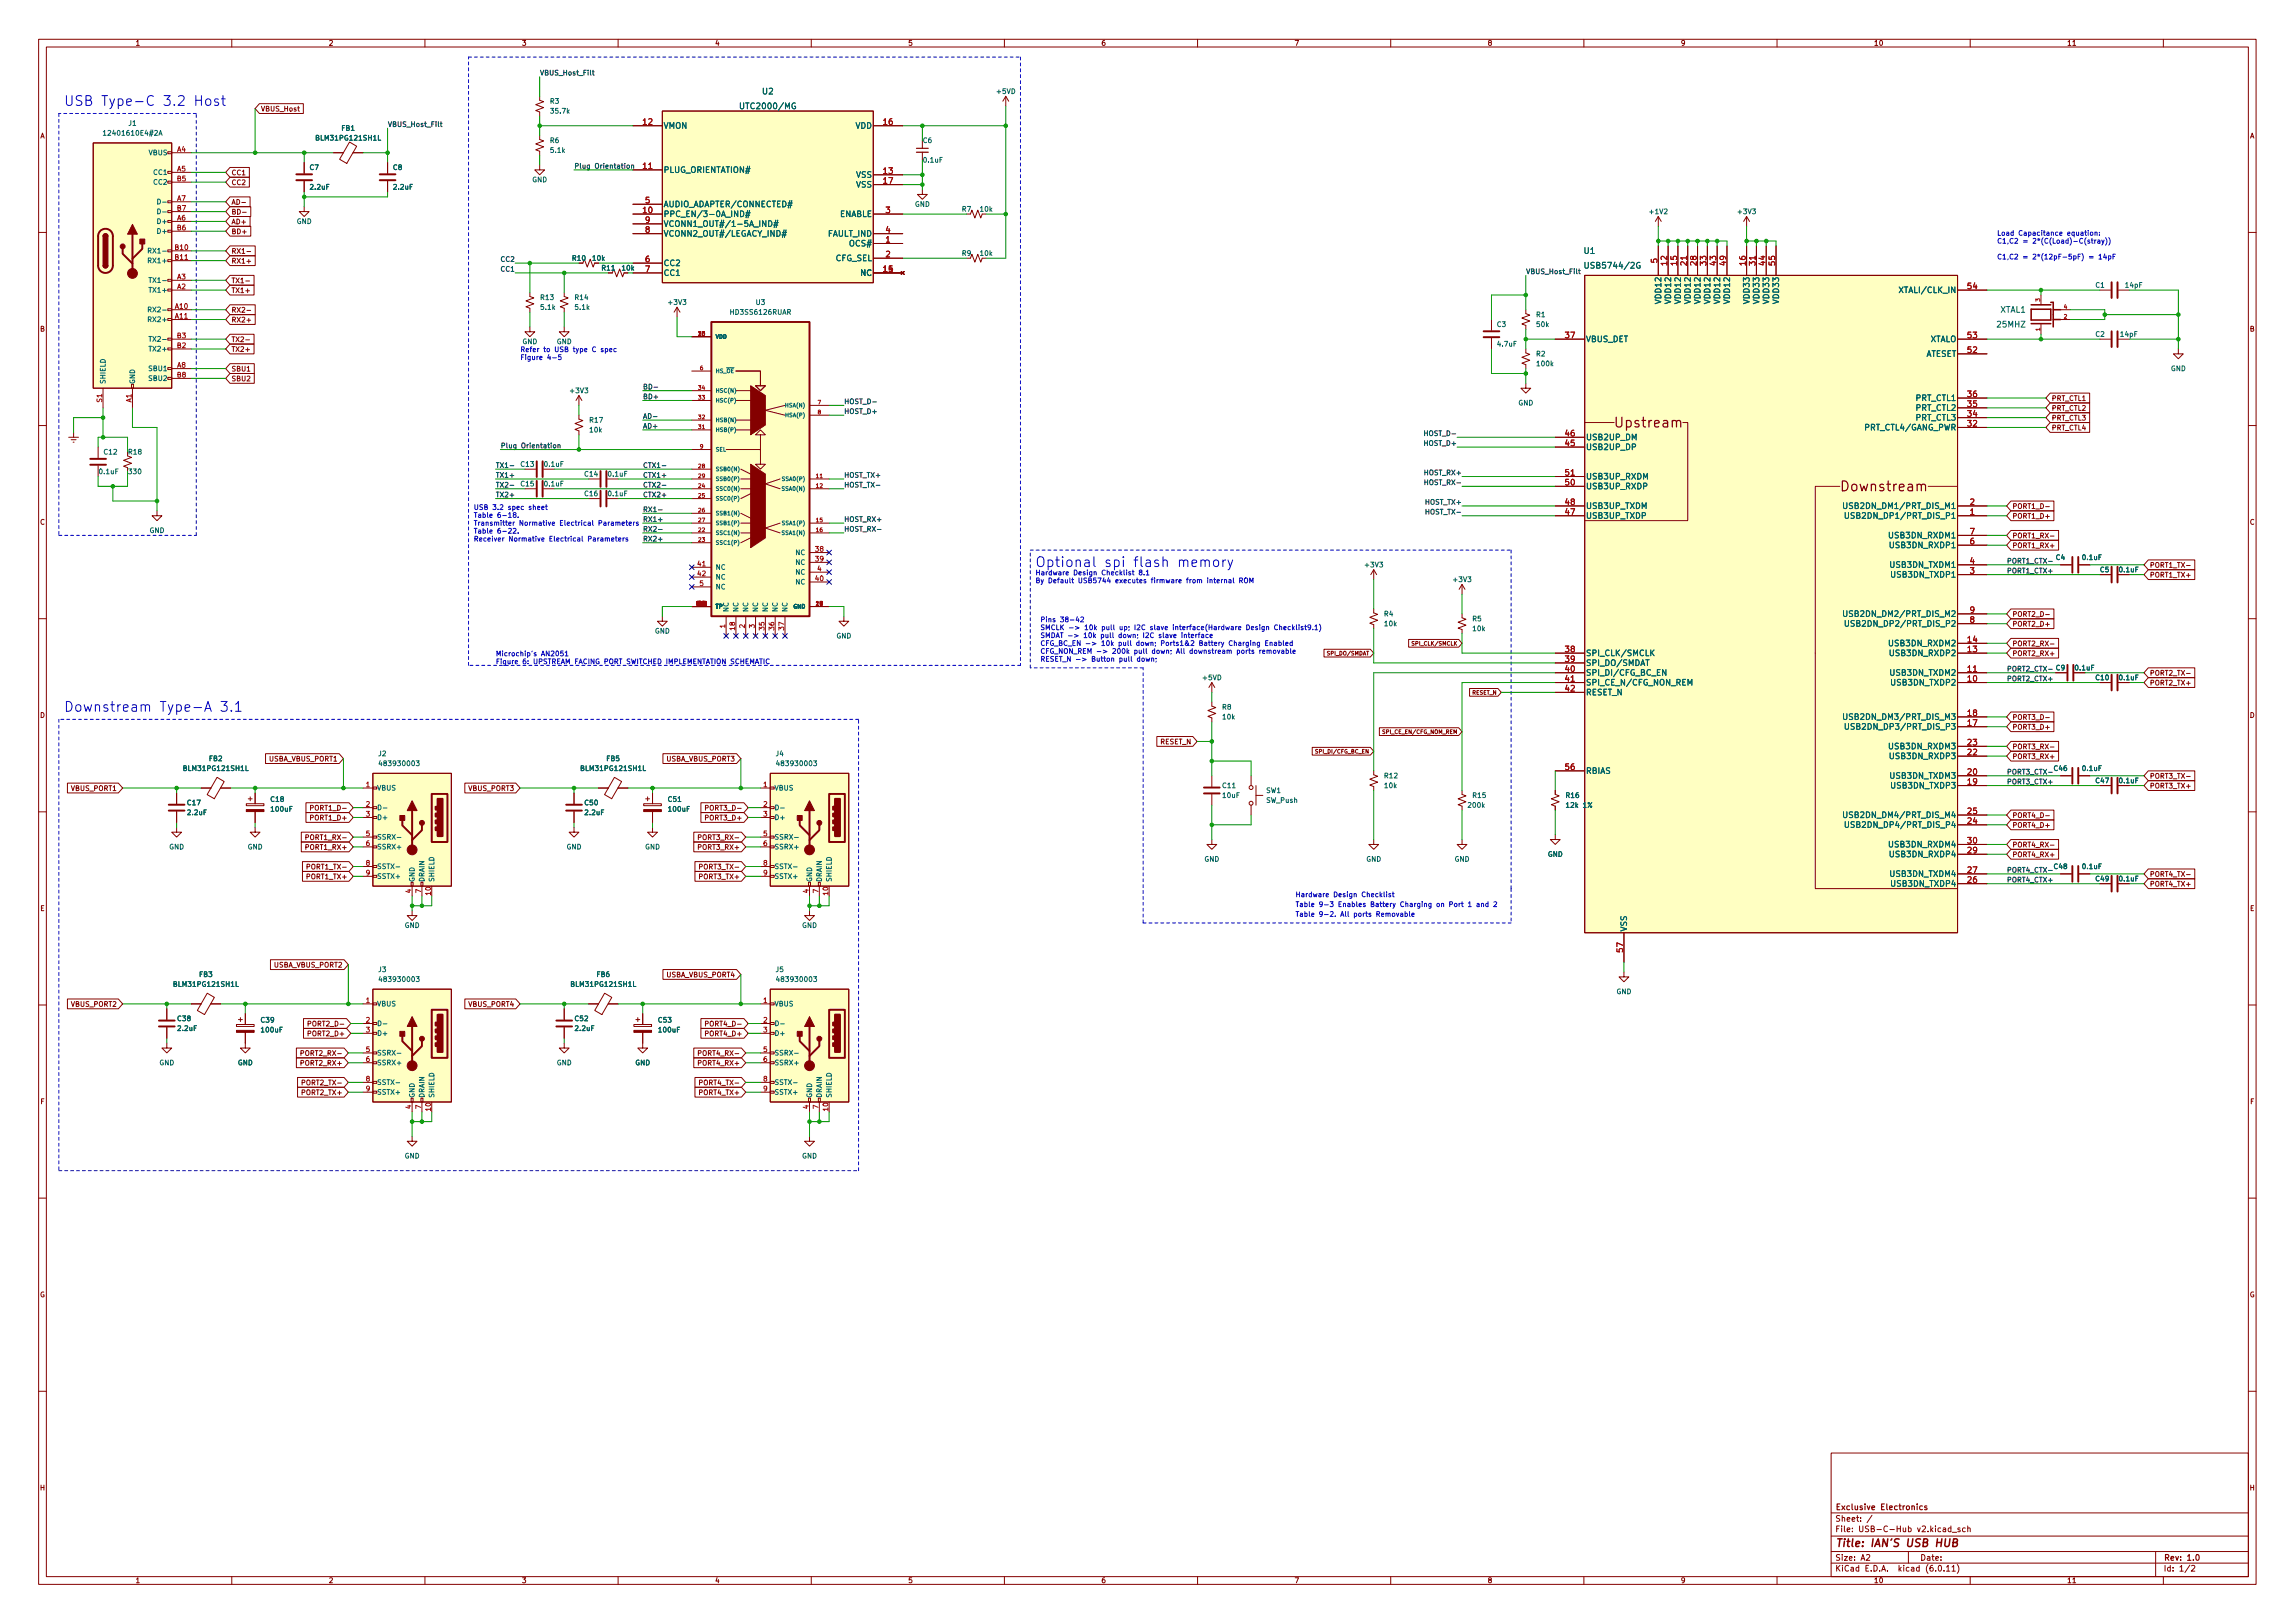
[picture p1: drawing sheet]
<svg xmlns="http://www.w3.org/2000/svg" width="594mm" height="420mm" viewBox="0 0 594 420" stroke-linecap="round" stroke-linejoin="round" font-family="sans-serif">
<defs><g id="words">
<g font-size="3.5" fill="#0000c2">
<text x="16.5" y="27.4">USB Type-C</text>
<text x="42.3" y="27.4">3.2</text>
<text x="50.5" y="27.4">Host</text>
<text x="268" y="146.8">Optional</text>
<text x="285.9" y="146.8">spi</text>
<text x="293.6" y="146.8">flash</text>
<text x="305.1" y="146.8">memory</text>
<text x="16.5" y="184.3">Downstream</text>
<text x="41.3" y="184.3">Type-A</text>
<text x="57.1" y="184.3">3.1</text>
</g>
<g font-size="3.5" fill="#840000">
<text x="417.6" y="111.4">Upstream</text>
<text x="476.2" y="127.9">Downstream</text>
</g>
<g font-size="2.8" fill="#840000">
<text x="475" y="401.1">Title:</text>
<text x="484.3" y="401.1">IAN'S</text>
<text x="493.8" y="401.1">USB HUB</text>
</g>
<g font-size="2.1" fill="#006464">
<text x="191.2" y="28.7">UTC2000/MG</text>
<text x="197.2" y="24.9">U2</text>
<text x="171.7" y="33.8">VMON</text>
<text x="221.4" y="33.8">VDD</text>
<text x="171.7" y="45.2">PLUG_ORIENTATION#</text>
<text x="221.5" y="46.5">VSS</text>
<text x="221.5" y="49">VSS</text>
<text x="171.7" y="56.6">PPC_EN/3-0A_IND#</text>
<text x="171.7" y="54.1">AUDIO_ADAPTER/CONNECTED#</text>
<text x="171.7" y="59.2">VCONN1_OUT#/1-5A_IND#</text>
<text x="217.4" y="56.6">ENABLE</text>
<text x="171.7" y="61.7">VCONN2_OUT#/LEGACY_IND#</text>
<text x="214.2" y="61.7">FAULT_IND</text>
<text x="219.7" y="64.2">OCS#</text>
<text x="171.7" y="69.3">CC2</text>
<text x="171.7" y="71.9">CC1</text>
<text x="216.2" y="68.1">CFG_SEL</text>
<text x="222.6" y="71.9">NC</text>
<text x="409.8" y="66.2">U1</text>
<text x="409.8" y="70">USB5744/2G</text>
<text x="491.3" y="76.3">XTALI/CLK_IN</text>
<text x="430.5" y="78.8" transform="rotate(-90 430.5 78.8)">VDD12</text>
<text x="433" y="78.8" transform="rotate(-90 433 78.8)">VDD12</text>
<text x="435.5" y="78.8" transform="rotate(-90 435.5 78.8)">VDD12</text>
<text x="438.1" y="78.8" transform="rotate(-90 438.1 78.8)">VDD12</text>
<text x="440.6" y="78.8" transform="rotate(-90 440.6 78.8)">VDD12</text>
<text x="443.2" y="78.8" transform="rotate(-90 443.2 78.8)">VDD12</text>
<text x="445.7" y="78.8" transform="rotate(-90 445.7 78.8)">VDD12</text>
<text x="448.2" y="78.8" transform="rotate(-90 448.2 78.8)">VDD12</text>
<text x="453.3" y="78.8" transform="rotate(-90 453.3 78.8)">VDD33</text>
<text x="455.9" y="78.8" transform="rotate(-90 455.9 78.8)">VDD33</text>
<text x="458.4" y="78.8" transform="rotate(-90 458.4 78.8)">VDD33</text>
<text x="460.9" y="78.8" transform="rotate(-90 460.9 78.8)">VDD33</text>
<text x="517.7" y="81.4">XTAL1</text>
<text x="410.5" y="89">VBUS_DET</text>
<text x="499.7" y="89">XTALO</text>
<text x="516.6" y="85.2">25MHZ</text>
<text x="498.6" y="92.8">ATESET</text>
<text x="495.8" y="106.8">PRT_CTL2</text>
<text x="495.8" y="104.2">PRT_CTL1</text>
<text x="482.5" y="111.9">PRT_CTL4/GANG_PWR</text>
<text x="495.8" y="109.3">PRT_CTL3</text>
<text x="410.5" y="116.9">USB2UP_DP</text>
<text x="410.5" y="114.4">USB2UP_DM</text>
<text x="410.5" y="124.6">USB3UP_RXDM</text>
<text x="410.5" y="127.1">USB3UP_RXDP</text>
<text x="410.5" y="134.7">USB3UP_TXDP</text>
<text x="410.5" y="132.2">USB3UP_TXDM</text>
<text x="476.8" y="132.2">USB2DN_DM1/PRT_DIS_M1</text>
<text x="477.2" y="134.7">USB2DN_DP1/PRT_DIS_P1</text>
<text x="488.6" y="139.8">USB3DN_RXDM1</text>
<text x="488.8" y="142.3">USB3DN_RXDP1</text>
<text x="489" y="147.4">USB3DN_TXDM1</text>
<text x="489.2" y="150">USB3DN_TXDP1</text>
<text x="476.8" y="160.1">USB2DN_DM2/PRT_DIS_M2</text>
<text x="477.2" y="162.7">USB2DN_DP2/PRT_DIS_P2</text>
<text x="488.6" y="167.7">USB3DN_RXDM2</text>
<text x="410.5" y="170.3">SPI_CLK/SMCLK</text>
<text x="410.5" y="172.8">SPI_DO/SMDAT</text>
<text x="488.8" y="170.3">USB3DN_RXDP2</text>
<text x="410.5" y="175.4">SPI_DI/CFG_BC_EN</text>
<text x="410.5" y="177.9">SPI_CE_N/CFG_NON_REM</text>
<text x="489" y="175.4">USB3DN_TXDM2</text>
<text x="489.2" y="177.9">USB3DN_TXDP2</text>
<text x="410.5" y="180.4">RESET_N</text>
<text x="476.8" y="186.8">USB2DN_DM3/PRT_DIS_M3</text>
<text x="477.2" y="189.3">USB2DN_DP3/PRT_DIS_P3</text>
<text x="488.6" y="194.4">USB3DN_RXDM3</text>
<text x="488.8" y="197">USB3DN_RXDP3</text>
<text x="410.5" y="200.8">RBIAS</text>
<text x="489" y="202">USB3DN_TXDM3</text>
<text x="489.2" y="204.6">USB3DN_TXDP3</text>
<text x="476.8" y="212.2">USB2DN_DM4/PRT_DIS_M4</text>
<text x="477.2" y="214.7">USB2DN_DP4/PRT_DIS_P4</text>
<text x="488.6" y="219.8">USB3DN_RXDM4</text>
<text x="488.8" y="222.4">USB3DN_RXDP4</text>
<text x="489" y="227.4">USB3DN_TXDM4</text>
<text x="489.2" y="230">USB3DN_TXDP4</text>
<text x="421.6" y="241.2" transform="rotate(-90 421.6 241.2)">VSS</text>
</g>
<g font-size="2.1" fill="#a90000">
<text x="166.1" y="32.3">12</text>
<text x="228.4" y="32.3">16</text>
<text x="166.1" y="43.7">11</text>
<text x="228.4" y="45">13</text>
<text x="228.4" y="47.5">17</text>
<text x="166.9" y="52.6">5</text>
<text x="166.1" y="55.2">10</text>
<text x="166.9" y="57.7">9</text>
<text x="229.1" y="55.2">3</text>
<text x="166.9" y="60.2">8</text>
<text x="229.1" y="62.8">1</text>
<text x="229.1" y="60.2">4</text>
<text x="166.9" y="67.9">6</text>
<text x="166.9" y="70.4">7</text>
<text x="228.4" y="70.4">14</text>
<text x="229.1" y="66.6">2</text>
<text x="229.5" y="70.4">5</text>
<text x="429" y="68.3" transform="rotate(-90 429 68.3)">5</text>
<text x="431.5" y="69" transform="rotate(-90 431.5 69)">12</text>
<text x="434.1" y="69" transform="rotate(-90 434.1 69)">15</text>
<text x="436.6" y="69" transform="rotate(-90 436.6 69)">21</text>
<text x="439.2" y="69" transform="rotate(-90 439.2 69)">28</text>
<text x="441.7" y="69" transform="rotate(-90 441.7 69)">33</text>
<text x="444.2" y="69" transform="rotate(-90 444.2 69)">43</text>
<text x="446.8" y="69" transform="rotate(-90 446.8 69)">49</text>
<text x="451.9" y="69" transform="rotate(-90 451.9 69)">16</text>
<text x="454.4" y="69" transform="rotate(-90 454.4 69)">31</text>
<text x="456.9" y="69" transform="rotate(-90 456.9 69)">44</text>
<text x="459.5" y="69" transform="rotate(-90 459.5 69)">55</text>
<text x="509" y="74.8">54</text>
<text x="404.9" y="87.5">37</text>
<text x="509" y="87.5">53</text>
<text x="509" y="91.4">52</text>
<text x="509" y="107.9">34</text>
<text x="509" y="105.3">35</text>
<text x="509" y="102.8">36</text>
<text x="404.9" y="112.9">46</text>
<text x="509" y="110.4">32</text>
<text x="404.9" y="115.5">45</text>
<text x="404.9" y="125.6">50</text>
<text x="404.9" y="123.1">51</text>
<text x="404.9" y="130.7">48</text>
<text x="509.8" y="130.7">2</text>
<text x="404.9" y="133.3">47</text>
<text x="509.8" y="133.3">1</text>
<text x="509.8" y="140.9">6</text>
<text x="509.8" y="138.3">7</text>
<text x="509.8" y="148.5">3</text>
<text x="509.8" y="146">4</text>
<text x="509.8" y="161.2">8</text>
<text x="509.8" y="158.7">9</text>
<text x="509" y="166.3">14</text>
<text x="404.9" y="168.8">38</text>
<text x="404.9" y="171.4">39</text>
<text x="404.9" y="173.9">40</text>
<text x="509" y="173.9">11</text>
<text x="509" y="168.8">13</text>
<text x="404.9" y="176.4">41</text>
<text x="404.9" y="179">42</text>
<text x="509" y="176.4">10</text>
<text x="509" y="185.3">18</text>
<text x="509" y="187.9">17</text>
<text x="509" y="195.5">22</text>
<text x="509" y="193">23</text>
<text x="404.9" y="199.3">56</text>
<text x="509" y="203.1">19</text>
<text x="509" y="200.6">20</text>
<text x="509" y="213.3">24</text>
<text x="509" y="210.7">25</text>
<text x="509" y="220.9">29</text>
<text x="509" y="218.4">30</text>
<text x="509" y="226">27</text>
<text x="509" y="228.5">26</text>
<text x="420.1" y="246.8" transform="rotate(-90 420.1 246.8)">57</text>
</g>
<g font-size="2.1" fill="#840000">
<text x="475" y="394.4">Sheet:</text>
<text x="475" y="391.4">Exclusive</text>
<text x="486.8" y="391.4">Electronics</text>
<text x="475" y="397.1">File:</text>
<text x="481.4" y="397.1">USB-C-Hub</text>
<text x="497" y="397.1">v2.kicad_sch</text>
<text x="475" y="407.3">KiCad</text>
<text x="475" y="404.5">Size:</text>
<text x="481.7" y="404.5">A2</text>
<text x="482.7" y="407.3">E.D.A.</text>
<text x="491.6" y="407.3">kicad</text>
<text x="497" y="404.5">Date:</text>
<text x="498.8" y="407.3">(6.0.11)</text>
<text x="560" y="404.5">Rev:</text>
<text x="560" y="407.3">Id:</text>
<text x="564.1" y="407.3">1/2</text>
<text x="566.1" y="404.5">1.0</text>
</g>
<g font-size="1.8" fill="#840000">
<text x="35" y="12.2">1</text>
<text x="85" y="12.2">2</text>
<text x="135" y="12.2">3</text>
<text x="185" y="12.2">4</text>
<text x="235" y="12.2">5</text>
<text x="285" y="12.2">6</text>
<text x="335" y="12.2">7</text>
<text x="385" y="12.2">8</text>
<text x="435" y="12.2">9</text>
<text x="485" y="12.2">10</text>
<text x="535" y="12.2">11</text>
<text x="67.5" y="29.2">VBUS_Host</text>
<text x="10.4" y="36.2">A</text>
<text x="582.4" y="36.2">A</text>
<text x="59.8" y="45.7">CC1</text>
<text x="59.8" y="48.3">CC2</text>
<text x="59.8" y="53.4">AD-</text>
<text x="59.8" y="58.4">AD+</text>
<text x="59.8" y="55.9">BD-</text>
<text x="59.8" y="61">BD+</text>
<text x="59.8" y="68.6">RX1+</text>
<text x="59.8" y="66.1">RX1-</text>
<text x="147.9" y="67.9">R10</text>
<text x="153.1" y="67.9">10k</text>
<text x="155.6" y="70.4">R11</text>
<text x="160.8" y="70.4">10k</text>
<text x="59.8" y="73.7">TX1-</text>
<text x="59.8" y="76.2">TX1+</text>
<text x="59.8" y="81.3">RX2-</text>
<text x="59.8" y="83.8">RX2+</text>
<text x="10.3" y="86.2">B</text>
<text x="59.8" y="88.9">TX2-</text>
<text x="582.3" y="86.2">B</text>
<text x="59.8" y="91.5">TX2+</text>
<text x="59.8" y="96.5">SBU1</text>
<text x="59.8" y="99.1">SBU2</text>
<text x="531" y="106.7">PRT_CTL2</text>
<text x="531" y="104.2">PRT_CTL1</text>
<text x="531" y="111.8">PRT_CTL4</text>
<text x="531" y="109.2">PRT_CTL3</text>
<text x="10.3" y="136.2">C</text>
<text x="520.9" y="134.6">PORT1_D+</text>
<text x="520.9" y="132.1">PORT1_D-</text>
<text x="582.3" y="136.2">C</text>
<text x="520.9" y="139.7">PORT1_RX-</text>
<text x="520.9" y="142.3">PORT1_RX+</text>
<text x="548.3" y="148.5">0.1uF</text>
<text x="556.4" y="149.9">PORT1_TX+</text>
<text x="556.4" y="147.3">PORT1_TX-</text>
<text x="520.9" y="160">PORT2_D-</text>
<text x="520.9" y="167.7">PORT2_RX-</text>
<text x="520.9" y="162.6">PORT2_D+</text>
<text x="520.9" y="170.2">PORT2_RX+</text>
<text x="536.9" y="173.9">0.1uF</text>
<text x="548.3" y="176.5">0.1uF</text>
<text x="556.4" y="175.3">PORT2_TX-</text>
<text x="556.4" y="177.8">PORT2_TX+</text>
<text x="10.3" y="186.2">D</text>
<text x="520.9" y="189.2">PORT3_D+</text>
<text x="520.9" y="186.7">PORT3_D-</text>
<text x="582.3" y="186.2">D</text>
<text x="69.5" y="197.5">USBA_VBUS_PORT1</text>
<text x="172.4" y="197.5">USBA_VBUS_PORT3</text>
<text x="300.3" y="193.1">RESET_N</text>
<text x="520.9" y="194.3">PORT3_RX-</text>
<text x="520.9" y="196.9">PORT3_RX+</text>
<text x="548.3" y="203.1">0.1uF</text>
<text x="556.4" y="201.9">PORT3_TX-</text>
<text x="18.3" y="205.1">VBUS_PORT1</text>
<text x="121.1" y="205.1">VBUS_PORT3</text>
<text x="556.4" y="204.5">PORT3_TX+</text>
<text x="80" y="210.2">PORT1_D-</text>
<text x="80" y="212.7">PORT1_D+</text>
<text x="182.2" y="210.2">PORT3_D-</text>
<text x="182.2" y="212.7">PORT3_D+</text>
<text x="520.9" y="214.6">PORT4_D+</text>
<text x="520.9" y="212.1">PORT4_D-</text>
<text x="78.8" y="220.4">PORT1_RX+</text>
<text x="78.8" y="217.8">PORT1_RX-</text>
<text x="180.4" y="217.8">PORT3_RX-</text>
<text x="180.4" y="220.4">PORT3_RX+</text>
<text x="520.9" y="219.7">PORT4_RX-</text>
<text x="79.1" y="225.4">PORT1_TX-</text>
<text x="79.1" y="228">PORT1_TX+</text>
<text x="180.7" y="228">PORT3_TX+</text>
<text x="180.7" y="225.4">PORT3_TX-</text>
<text x="520.9" y="222.3">PORT4_RX+</text>
<text x="556.4" y="227.3">PORT4_TX-</text>
<text x="548.3" y="228.5">0.1uF</text>
<text x="556.4" y="229.9">PORT4_TX+</text>
<text x="10.3" y="236.2">E</text>
<text x="582.3" y="236.2">E</text>
<text x="70.8" y="250.8">USBA_VBUS_PORT2</text>
<text x="172.4" y="253.4">USBA_VBUS_PORT4</text>
<text x="18.3" y="261">VBUS_PORT2</text>
<text x="121.1" y="261">VBUS_PORT4</text>
<text x="79.4" y="268.6">PORT2_D+</text>
<text x="79.4" y="266.1">PORT2_D-</text>
<text x="182.2" y="266.1">PORT4_D-</text>
<text x="182.2" y="268.6">PORT4_D+</text>
<text x="77.5" y="273.7">PORT2_RX-</text>
<text x="180.4" y="273.7">PORT4_RX-</text>
<text x="77.5" y="276.2">PORT2_RX+</text>
<text x="77.8" y="281.3">PORT2_TX-</text>
<text x="180.4" y="276.2">PORT4_RX+</text>
<text x="180.7" y="281.3">PORT4_TX-</text>
<text x="10.4" y="286.2">F</text>
<text x="77.8" y="283.9">PORT2_TX+</text>
<text x="180.7" y="283.9">PORT4_TX+</text>
<text x="582.4" y="286.2">F</text>
<text x="10.3" y="336.2">G</text>
<text x="582.3" y="336.2">G</text>
<text x="10.2" y="386.2">H</text>
<text x="582.2" y="386.2">H</text>
<text x="35" y="410.2">1</text>
<text x="85" y="410.2">2</text>
<text x="135" y="410.2">3</text>
<text x="185" y="410.2">4</text>
<text x="235" y="410.2">5</text>
<text x="285" y="410.2">6</text>
<text x="335" y="410.2">7</text>
<text x="385" y="410.2">8</text>
<text x="435" y="410.2">9</text>
<text x="485" y="410.2">10</text>
<text x="535" y="410.2">11</text>
</g>
<g font-size="1.8" fill="#0f0f0f">
<text x="139.7" y="19.5">VBUS_Host_Filt</text>
<text x="100.3" y="32.8">VBUS_Host_Filt</text>
<text x="148.6" y="43.6">Plug</text>
<text x="153.9" y="43.6">Orientation</text>
<text x="129.4" y="70.3">CC1</text>
<text x="129.4" y="67.8">CC2</text>
<text x="395" y="70.9">VBUS_Host_Filt</text>
<text x="166.4" y="100.8">BD-</text>
<text x="166.4" y="103.3">BD+</text>
<text x="218.4" y="104.6">HOST_D-</text>
<text x="218.4" y="107.1">HOST_D+</text>
<text x="166.4" y="110.9">AD+</text>
<text x="166.4" y="108.4">AD-</text>
<text x="368.4" y="112.8">HOST_D-</text>
<text x="129.5" y="116">Plug</text>
<text x="134.9" y="116">Orientation</text>
<text x="368.4" y="115.4">HOST_D+</text>
<text x="128.3" y="123.6">TX1+</text>
<text x="128.3" y="121.1">TX1-</text>
<text x="166.4" y="121.1">CTX1-</text>
<text x="166.4" y="123.6">CTX1+</text>
<text x="218.4" y="123.6">HOST_TX+</text>
<text x="368.4" y="125.5">HOST_RX-</text>
<text x="368.4" y="123">HOST_RX+</text>
<text x="128.3" y="126.2">TX2-</text>
<text x="128.3" y="128.7">TX2+</text>
<text x="166.4" y="128.7">CTX2+</text>
<text x="166.4" y="126.2">CTX2-</text>
<text x="218.4" y="126.2">HOST_TX-</text>
<text x="368.8" y="130.6">HOST_TX+</text>
<text x="166.4" y="137.6">RX2-</text>
<text x="166.4" y="132.5">RX1-</text>
<text x="166.4" y="135.1">RX1+</text>
<text x="218.4" y="137.6">HOST_RX-</text>
<text x="218.4" y="135.1">HOST_RX+</text>
<text x="368.8" y="133.2">HOST_TX-</text>
<text x="166.4" y="140.2">RX2+</text>
<text x="519.4" y="145.9">PORT1_CTX-</text>
<text x="519.4" y="148.4">PORT1_CTX+</text>
<text x="519.4" y="173.8">PORT2_CTX-</text>
<text x="519.4" y="176.4">PORT2_CTX+</text>
<text x="519.4" y="200.5">PORT3_CTX-</text>
<text x="519.4" y="203">PORT3_CTX+</text>
<text x="519.4" y="225.9">PORT4_CTX-</text>
<text x="519.4" y="228.4">PORT4_CTX+</text>
</g>
<g font-size="1.8" fill="#006464">
<text x="142.2" y="27.2">R3</text>
<text x="142.2" y="29.8">35.7k</text>
<text x="257.7" y="24.7">+5VD</text>
<text x="26.4" y="35.5">12401610E4#2A</text>
<text x="33.1" y="32.9">J1</text>
<text x="88.3" y="34.2">FB1</text>
<text x="38.4" y="40.6">VBUS</text>
<text x="81.5" y="36.8">BLM31PG121SH1L</text>
<text x="142.2" y="37.4">R6</text>
<text x="142.2" y="39.9">5.1k</text>
<text x="238.8" y="37.4">C6</text>
<text x="39.5" y="45.6">CC1</text>
<text x="80" y="44.4">C7</text>
<text x="101.6" y="44.4">C8</text>
<text x="137.7" y="47.5">GND</text>
<text x="238.8" y="42.5">0.1uF</text>
<text x="39.5" y="48.2">CC2</text>
<text x="80" y="49.5">2.2uF</text>
<text x="101.6" y="49.5">2.2uF</text>
<text x="236.7" y="53.9">GND</text>
<text x="40.4" y="58.3">D+</text>
<text x="76.7" y="58.3">GND</text>
<text x="248.9" y="55.2">R7</text>
<text x="253.5" y="55.2">10k</text>
<text x="426.6" y="55.8">+1V2</text>
<text x="449.5" y="55.8">+3V3</text>
<text x="38" y="66">RX1-</text>
<text x="40.4" y="60.9">D+</text>
<text x="38" y="68.5">RX1+</text>
<text x="248.9" y="66.6">R9</text>
<text x="253.5" y="66.6">10k</text>
<text x="38.3" y="76.1">TX1+</text>
<text x="38.3" y="73.6">TX1-</text>
<text x="542.3" y="74.9">C1</text>
<text x="549.9" y="74.9">14pF</text>
<text x="38" y="81.2">RX2-</text>
<text x="38" y="83.7">RX2+</text>
<text x="139.7" y="78">R13</text>
<text x="139.7" y="80.6">5.1k</text>
<text x="148.6" y="78">R14</text>
<text x="148.6" y="80.6">5.1k</text>
<text x="172.6" y="79.3">+3V3</text>
<text x="188.8" y="81.8">HD3SS6126RUAR</text>
<text x="195.5" y="79.3">U3</text>
<text x="397.5" y="82.5">R1</text>
<text x="38.3" y="88.8">TX2-</text>
<text x="135.1" y="89.5">GND</text>
<text x="144" y="89.5">GND</text>
<text x="387.4" y="85">C3</text>
<text x="397.5" y="85">50k</text>
<text x="542.3" y="87.6">C2</text>
<text x="548.6" y="87.6">14pF</text>
<text x="38.3" y="91.4">TX2+</text>
<text x="387.4" y="90.1">4.7uF</text>
<text x="397.5" y="92.6">R2</text>
<text x="397.5" y="95.2">100k</text>
<text x="27.7" y="99.5" transform="rotate(-90 27.7 99.5)">SHIELD</text>
<text x="35.3" y="99.5" transform="rotate(-90 35.3 99.5)">GND</text>
<text x="38.3" y="96.4">SBU1</text>
<text x="38.3" y="99">SBU2</text>
<text x="561.9" y="96.4">GND</text>
<text x="147.2" y="102.2">+3V3</text>
<text x="393" y="105.3">GND</text>
<text x="152.4" y="109.8">R17</text>
<text x="152.4" y="112.3">10k</text>
<text x="26.7" y="118">C12</text>
<text x="33" y="118">R18</text>
<text x="25.4" y="123.1">0.1uF</text>
<text x="33" y="123.1">330</text>
<text x="134.6" y="121.2">C13</text>
<text x="140.6" y="121.2">0.1uF</text>
<text x="151.1" y="123.7">C14</text>
<text x="157.1" y="123.7">0.1uF</text>
<text x="134.6" y="126.3">C15</text>
<text x="140.6" y="126.3">0.1uF</text>
<text x="151.1" y="128.8">C16</text>
<text x="157.1" y="128.8">0.1uF</text>
<text x="38.6" y="138.4">GND</text>
<text x="185.2" y="147.9">NC</text>
<text x="205.8" y="144.1">NC</text>
<text x="205.8" y="146.6">NC</text>
<text x="205.8" y="149.1">NC</text>
<text x="353" y="147.2">+3V3</text>
<text x="532" y="145.3">C4</text>
<text x="538.8" y="145.3">0.1uF</text>
<text x="543.5" y="148.5">C5</text>
<text x="185.2" y="150.4">NC</text>
<text x="185.2" y="153">NC</text>
<text x="205.8" y="151.7">NC</text>
<text x="375.8" y="151.1">+3V3</text>
<text x="189" y="158.5" transform="rotate(-90 189 158.5)">NC</text>
<text x="191.5" y="158.5" transform="rotate(-90 191.5 158.5)">NC</text>
<text x="194.1" y="158.5" transform="rotate(-90 194.1 158.5)">NC</text>
<text x="196.6" y="158.5" transform="rotate(-90 196.6 158.5)">NC</text>
<text x="199.1" y="158.5" transform="rotate(-90 199.1 158.5)">NC</text>
<text x="201.7" y="158.5" transform="rotate(-90 201.7 158.5)">NC</text>
<text x="204.2" y="158.5" transform="rotate(-90 204.2 158.5)">NC</text>
<text x="358.1" y="159.9">R4</text>
<text x="381" y="161.2">R5</text>
<text x="169.4" y="164.4">GND</text>
<text x="216.4" y="165.7">GND</text>
<text x="358.1" y="162.5">10k</text>
<text x="381" y="163.8">10k</text>
<text x="532" y="173.9">C9</text>
<text x="311" y="176.5">+5VD</text>
<text x="542.3" y="176.5">C10</text>
<text x="316.2" y="184.1">R8</text>
<text x="316.2" y="186.6">10k</text>
<text x="54" y="197.4">FB2</text>
<text x="97.8" y="196.1">J2</text>
<text x="156.8" y="197.4">FB5</text>
<text x="200.7" y="196.1">J4</text>
<text x="47.2" y="199.9">BLM31PG121SH1L</text>
<text x="97.8" y="198.7">483930003</text>
<text x="150.1" y="199.9">BLM31PG121SH1L</text>
<text x="200.7" y="198.7">483930003</text>
<text x="358.1" y="201.9">R12</text>
<text x="531.5" y="199.9">C46</text>
<text x="538.8" y="199.9">0.1uF</text>
<text x="542.3" y="203.1">C47</text>
<text x="48.3" y="208.8">C17</text>
<text x="69.9" y="207.9">C18</text>
<text x="97.5" y="205">VBUS</text>
<text x="151.1" y="208.8">C50</text>
<text x="172.7" y="207.9">C51</text>
<text x="200.4" y="205">VBUS</text>
<text x="316.2" y="204.4">C11</text>
<text x="316.2" y="206.9">10uF</text>
<text x="327.7" y="205.7">SW1</text>
<text x="327.7" y="208.2">SW_Push</text>
<text x="358.1" y="204.4">10k</text>
<text x="379.7" y="209.5">200k</text>
<text x="381" y="206.9">R15</text>
<text x="405.1" y="206.9">R16</text>
<text x="405.1" y="209.5">12k</text>
<text x="409.7" y="209.5">1%</text>
<text x="48.3" y="211.4">2.2uF</text>
<text x="69.9" y="210.5">100uF</text>
<text x="97.5" y="212.6">D+</text>
<text x="151.1" y="211.4">2.2uF</text>
<text x="172.7" y="210.5">100uF</text>
<text x="200.4" y="212.6">D+</text>
<text x="43.7" y="220.3">GND</text>
<text x="64" y="220.3">GND</text>
<text x="97.5" y="217.7">SSRX-</text>
<text x="97.5" y="220.3">SSRX+</text>
<text x="146.6" y="220.3">GND</text>
<text x="166.9" y="220.3">GND</text>
<text x="200.4" y="217.7">SSRX-</text>
<text x="200.4" y="220.3">SSRX+</text>
<text x="97.5" y="225.3">SSTX-</text>
<text x="97.5" y="227.9">SSTX+</text>
<text x="200.4" y="225.3">SSTX-</text>
<text x="200.4" y="227.9">SSTX+</text>
<text x="311.7" y="223.4">GND</text>
<text x="353.6" y="223.4">GND</text>
<text x="376.4" y="223.4">GND</text>
<text x="400.6" y="222.2">GND</text>
<text x="531.5" y="225.3">C48</text>
<text x="538.8" y="225.3">0.1uF</text>
<text x="107.7" y="228.4" transform="rotate(-90 107.7 228.4)">GND</text>
<text x="110.2" y="228.4" transform="rotate(-90 110.2 228.4)">DRAIN</text>
<text x="112.8" y="228.4" transform="rotate(-90 112.8 228.4)">SHIELD</text>
<text x="210.6" y="228.4" transform="rotate(-90 210.6 228.4)">GND</text>
<text x="213.1" y="228.4" transform="rotate(-90 213.1 228.4)">DRAIN</text>
<text x="215.7" y="228.4" transform="rotate(-90 215.7 228.4)">SHIELD</text>
<text x="542.3" y="228.5">C49</text>
<text x="104.7" y="240.6">GND</text>
<text x="207.5" y="240.6">GND</text>
<text x="44.7" y="255.8">BLM31PG121SH1L</text>
<text x="51.4" y="253.3">FB3</text>
<text x="97.8" y="252">J3</text>
<text x="97.8" y="254.6">483930003</text>
<text x="147.5" y="255.8">BLM31PG121SH1L</text>
<text x="154.3" y="253.3">FB6</text>
<text x="200.7" y="252">J5</text>
<text x="200.7" y="254.6">483930003</text>
<text x="418.4" y="257.7">GND</text>
<text x="97.5" y="260.9">VBUS</text>
<text x="200.4" y="260.9">VBUS</text>
<text x="45.7" y="264.7">C38</text>
<text x="45.7" y="267.3">2.2uF</text>
<text x="67.3" y="265.1">C39</text>
<text x="67.3" y="267.6">100uF</text>
<text x="97.5" y="268.5">D+</text>
<text x="148.6" y="264.7">C52</text>
<text x="148.6" y="267.3">2.2uF</text>
<text x="170.2" y="265.1">C53</text>
<text x="170.2" y="267.6">100uF</text>
<text x="200.4" y="268.5">D+</text>
<text x="97.5" y="273.6">SSRX-</text>
<text x="200.4" y="273.6">SSRX-</text>
<text x="41.2" y="276.1">GND</text>
<text x="61.5" y="276.1">GND</text>
<text x="97.5" y="276.1">SSRX+</text>
<text x="97.5" y="281.2">SSTX-</text>
<text x="144" y="276.1">GND</text>
<text x="164.4" y="276.1">GND</text>
<text x="200.4" y="276.1">SSRX+</text>
<text x="200.4" y="281.2">SSTX-</text>
<text x="97.5" y="283.8">SSTX+</text>
<text x="107.7" y="284.3" transform="rotate(-90 107.7 284.3)">GND</text>
<text x="110.2" y="284.3" transform="rotate(-90 110.2 284.3)">DRAIN</text>
<text x="112.8" y="284.3" transform="rotate(-90 112.8 284.3)">SHIELD</text>
<text x="200.4" y="283.8">SSTX+</text>
<text x="210.6" y="284.3" transform="rotate(-90 210.6 284.3)">GND</text>
<text x="213.1" y="284.3" transform="rotate(-90 213.1 284.3)">DRAIN</text>
<text x="215.7" y="284.3" transform="rotate(-90 215.7 284.3)">SHIELD</text>
<text x="104.7" y="300.3">GND</text>
<text x="207.5" y="300.3">GND</text>
</g>
<g font-size="1.8" fill="#a90000">
<text x="45.8" y="39.3">A4</text>
<text x="45.7" y="46.9">B5</text>
<text x="45.8" y="44.4">A5</text>
<text x="45.8" y="52">A7</text>
<text x="45.7" y="59.6">B6</text>
<text x="45.7" y="54.5">B7</text>
<text x="45.8" y="57.1">A6</text>
<text x="45.1" y="64.7">B10</text>
<text x="45.1" y="67.2">B11</text>
<text x="45.8" y="74.8">A2</text>
<text x="45.8" y="72.3">A3</text>
<text x="45.2" y="79.9">A10</text>
<text x="45.2" y="82.5">A11</text>
<text x="45.7" y="87.5">B3</text>
<text x="45.7" y="90.1">B2</text>
<text x="45.8" y="95.2">A8</text>
<text x="45.7" y="97.7">B8</text>
<text x="26.4" y="104.3" transform="rotate(-90 26.4 104.3)">S1</text>
<text x="34" y="104.3" transform="rotate(-90 34 104.3)">A1</text>
<text x="210.8" y="142.8">38</text>
<text x="180.3" y="146.6">41</text>
<text x="180.3" y="149.1">42</text>
<text x="210.8" y="145.3">39</text>
<text x="211.4" y="147.9">4</text>
<text x="180.9" y="151.7">5</text>
<text x="210.8" y="150.4">40</text>
<text x="187.7" y="162.8" transform="rotate(-90 187.7 162.8)">1</text>
<text x="190.2" y="163.4" transform="rotate(-90 190.2 163.4)">18</text>
<text x="192.8" y="162.8" transform="rotate(-90 192.8 162.8)">2</text>
<text x="195.3" y="162.8" transform="rotate(-90 195.3 162.8)">3</text>
<text x="197.9" y="163.4" transform="rotate(-90 197.9 163.4)">35</text>
<text x="200.4" y="163.4" transform="rotate(-90 200.4 163.4)">36</text>
<text x="202.9" y="163.4" transform="rotate(-90 202.9 163.4)">37</text>
<text x="94.6" y="203.8">1</text>
<text x="197.4" y="203.8">1</text>
<text x="94.6" y="208.8">2</text>
<text x="197.4" y="208.8">2</text>
<text x="94.6" y="211.4">3</text>
<text x="197.4" y="211.4">3</text>
<text x="94.6" y="216.5">5</text>
<text x="94.6" y="219">6</text>
<text x="197.4" y="216.5">5</text>
<text x="197.4" y="219">6</text>
<text x="94.6" y="224.1">8</text>
<text x="94.6" y="226.6">9</text>
<text x="197.4" y="224.1">8</text>
<text x="197.4" y="226.6">9</text>
<text x="106.4" y="231.4" transform="rotate(-90 106.4 231.4)">4</text>
<text x="109" y="231.4" transform="rotate(-90 109 231.4)">7</text>
<text x="111.5" y="232" transform="rotate(-90 111.5 232)">10</text>
<text x="209.3" y="231.4" transform="rotate(-90 209.3 231.4)">4</text>
<text x="211.8" y="231.4" transform="rotate(-90 211.8 231.4)">7</text>
<text x="214.4" y="232" transform="rotate(-90 214.4 232)">10</text>
<text x="94.6" y="259.6">1</text>
<text x="197.4" y="259.6">1</text>
<text x="94.6" y="264.7">2</text>
<text x="94.6" y="267.3">3</text>
<text x="197.4" y="264.7">2</text>
<text x="197.4" y="267.3">3</text>
<text x="94.6" y="272.3">5</text>
<text x="94.6" y="274.9">6</text>
<text x="197.4" y="272.3">5</text>
<text x="197.4" y="274.9">6</text>
<text x="94.6" y="280">8</text>
<text x="197.4" y="280">8</text>
<text x="94.6" y="282.5">9</text>
<text x="106.4" y="287.2" transform="rotate(-90 106.4 287.2)">4</text>
<text x="109" y="287.2" transform="rotate(-90 109 287.2)">7</text>
<text x="111.5" y="287.8" transform="rotate(-90 111.5 287.8)">10</text>
<text x="197.4" y="282.5">9</text>
<text x="209.3" y="287.2" transform="rotate(-90 209.3 287.2)">4</text>
<text x="211.8" y="287.2" transform="rotate(-90 211.8 287.2)">7</text>
<text x="214.4" y="287.8" transform="rotate(-90 214.4 287.8)">10</text>
</g>
<g font-size="1.8" fill="#0000c2">
<text x="516.9" y="61">Load</text>
<text x="516.9" y="63">C1,C2</text>
<text x="522.5" y="61">Capacitance</text>
<text x="523.6" y="63">=</text>
<text x="526.3" y="63">2*(C(Load)-C(stray))</text>
<text x="535.2" y="61">equation:</text>
<text x="516.9" y="67.1">C1,C2</text>
<text x="523.6" y="67.1">=</text>
<text x="526.3" y="67.1">2*(12pF-5pF)</text>
<text x="540.9" y="67.1">=</text>
<text x="543.6" y="67.1">14pF</text>
<text x="134.6" y="91.1">Refer</text>
<text x="134.6" y="93.2">Figure</text>
<text x="140.7" y="91.1">to</text>
<text x="141.6" y="93.2">4-5</text>
<text x="143.7" y="91.1">USB</text>
<text x="148.6" y="91.1">type</text>
<text x="153.7" y="91.1">C spec</text>
<text x="122.6" y="132">USB</text>
<text x="127.5" y="132">3.2</text>
<text x="131.6" y="132">spec</text>
<text x="137.1" y="132">sheet</text>
<text x="122.6" y="134">Table</text>
<text x="122.6" y="136.1">Transmitter</text>
<text x="128.7" y="134">6-18.</text>
<text x="134.4" y="136.1">Normative</text>
<text x="145" y="136.1">Electrical</text>
<text x="155.1" y="136.1">Parameters</text>
<text x="122.6" y="138.1">Table</text>
<text x="122.6" y="140.2">Receiver</text>
<text x="128.7" y="138.1">6-22.</text>
<text x="131.7" y="140.2">Normative</text>
<text x="142.3" y="140.2">Electrical</text>
<text x="152.4" y="140.2">Parameters</text>
<text x="268" y="148.9">Hardware</text>
<text x="277.9" y="148.9">Design</text>
<text x="285.3" y="148.9">Checklist</text>
<text x="295" y="148.9">8.1</text>
<text x="268" y="150.9">By</text>
<text x="271.3" y="150.9">Default</text>
<text x="279.2" y="150.9">USB5744</text>
<text x="289" y="150.9">executes</text>
<text x="298.4" y="150.9">firmware</text>
<text x="307.7" y="150.9">from</text>
<text x="313.2" y="150.9">internal</text>
<text x="321.6" y="150.9">ROM</text>
<text x="269.2" y="161">Pins</text>
<text x="274.4" y="161">38-42</text>
<text x="269.2" y="163.1">SMCLK</text>
<text x="269.2" y="165.1">SMDAT -&gt;</text>
<text x="269.2" y="167.2">CFG_BC_EN -&gt;</text>
<text x="280.6" y="165.1">10k</text>
<text x="280.9" y="163.1">10k</text>
<text x="285.2" y="165.1">pull</text>
<text x="285.2" y="167.2">10k</text>
<text x="285.4" y="163.1">pull</text>
<text x="289.8" y="167.2">pull</text>
<text x="289.9" y="165.1">down;</text>
<text x="290.2" y="163.1">up;</text>
<text x="294.2" y="163.1">I2C</text>
<text x="294.5" y="167.2">down;</text>
<text x="296.4" y="165.1">I2C</text>
<text x="298.4" y="163.1">slave</text>
<text x="300.6" y="165.1">slave</text>
<text x="301" y="167.2">Ports1&amp;2</text>
<text x="304.4" y="163.1">interface(Hardware</text>
<text x="306.7" y="165.1">interface</text>
<text x="311.1" y="167.2">Battery</text>
<text x="318.9" y="167.2">Charging</text>
<text x="323.6" y="163.1">Design</text>
<text x="328.5" y="167.2">Enabled</text>
<text x="331" y="163.1">Checklist9.1)</text>
<text x="128.3" y="169.9">Microchip's</text>
<text x="128.3" y="171.9">Figure</text>
<text x="135.3" y="171.9">6:</text>
<text x="138.2" y="171.9">UPSTREAM FACING PORT SWITCHED IMPLEMENTATION SCHEMATIC</text>
<text x="140.1" y="169.9">AN2051</text>
<text x="269.2" y="169.2">CFG_NON_REM -&gt;</text>
<text x="269.2" y="171.3">RESET_N -&gt;</text>
<text x="282.7" y="171.3">Button</text>
<text x="288.1" y="169.2">200k</text>
<text x="290" y="171.3">pull</text>
<text x="293.8" y="169.2">pull</text>
<text x="294.7" y="171.3">down;</text>
<text x="298.6" y="169.2">down;</text>
<text x="305.1" y="169.2">All</text>
<text x="308.6" y="169.2">downstream</text>
<text x="321" y="169.2">ports</text>
<text x="326.9" y="169.2">removable</text>
<text x="335.3" y="232.2">Hardware</text>
<text x="345.2" y="232.2">Design</text>
<text x="352.6" y="232.2">Checklist</text>
<text x="335.3" y="237.3">Table</text>
<text x="335.3" y="234.8">Table</text>
<text x="341.4" y="234.8">9-3</text>
<text x="346.5" y="234.8">Enables</text>
<text x="347.1" y="237.3">All</text>
<text x="350.7" y="237.3">ports</text>
<text x="355" y="234.8">Battery</text>
<text x="356.6" y="237.3">Removable</text>
<text x="362.9" y="234.8">Charging</text>
<text x="372.4" y="234.8">on</text>
<text x="375.8" y="234.8">Port</text>
<text x="383.2" y="234.8">and</text>
</g>
<g font-size="1.4" fill="#a90000">
<text x="528.1" y="78.2" transform="rotate(-90 528.1 78.2)">3</text>
<text x="534.1" y="82.5">2</text>
<text x="534.1" y="79.9">4</text>
<text x="180.6" y="86.9">13</text>
<text x="528.1" y="85.8" transform="rotate(-90 528.1 85.8)">1</text>
<text x="181" y="95.8">6</text>
<text x="180.6" y="100.9">34</text>
<text x="180.6" y="103.4">33</text>
<text x="211.5" y="104.7">7</text>
<text x="211.5" y="107.2">8</text>
<text x="180.6" y="111">31</text>
<text x="180.6" y="108.5">32</text>
<text x="181" y="116.1">9</text>
<text x="180.6" y="121.2">28</text>
<text x="180.6" y="123.7">29</text>
<text x="211" y="123.7">11</text>
<text x="180.6" y="126.3">24</text>
<text x="180.6" y="128.8">25</text>
<text x="211" y="126.3">12</text>
<text x="180.6" y="137.7">22</text>
<text x="180.6" y="132.6">26</text>
<text x="180.6" y="135.2">27</text>
<text x="211" y="135.2">15</text>
<text x="211" y="137.7">16</text>
<text x="180.6" y="140.3">23</text>
<text x="180.6" y="156.8">4321</text>
<text x="181.5" y="156.8">34</text>
<text x="181.5" y="156.8">7</text>
<text x="211" y="156.8">21</text>
<text x="211.8" y="156.8">9</text>
</g>
<g font-size="1.4" fill="#006464">
<text x="185.2" y="88">VDD</text>
<text x="185.2" y="102">HSC(N)</text>
<text x="185.2" y="96.9">HS_~{OE}</text>
<text x="185.2" y="104.5">HSC(P)</text>
<text x="203.1" y="105.8">HSA(N)</text>
<text x="185.2" y="112.1">HSB(P)</text>
<text x="185.2" y="109.6">HSB(N)</text>
<text x="203.1" y="108.3">HSA(P)</text>
<text x="185.2" y="117.2">SEL</text>
<text x="185.2" y="122.3">SSB0(N)</text>
<text x="185.2" y="124.8">SSB0(P)</text>
<text x="202.2" y="124.8">SSA0(P)</text>
<text x="185.2" y="127.4">SSC0(N)</text>
<text x="185.2" y="129.9">SSC0(P)</text>
<text x="202.2" y="127.4">SSA0(N)</text>
<text x="185.2" y="133.7">SSB1(N)</text>
<text x="185.2" y="136.2">SSB1(P)</text>
<text x="202.2" y="136.2">SSA1(P)</text>
<text x="185.2" y="138.8">SSC1(N)</text>
<text x="185.2" y="141.3">SSC1(P)</text>
<text x="202.2" y="138.8">SSA1(N)</text>
<text x="185.2" y="157.8">TP</text>
<text x="205.3" y="157.8">GND</text>
</g>
<g font-size="1.4" fill="#840000">
<text x="365.2" y="167.4">SPI_CLK/SMCLK</text>
<text x="343.3" y="170">SPI_DO/SMDAT</text>
<text x="381" y="180.1">RESET_N</text>
<text x="357.7" y="190.3">SPI_CE_EN/CFG_NOM_REM</text>
<text x="340.3" y="195.4">SPI_DI/CFG_BC_EN</text>
</g>
</g></defs>
<g fill="none" stroke="#840000" stroke-width=".26">
<path d="M10 10.2h574v400h-574zM12 12.2h570v396h-570zM60 10.2v2M110 10.2v2M160 10.2v2M210 10.2v2M260 10.2v2M310 10.2v2M360 10.2v2M410 10.2v2M460 10.2v2M510 10.2v2"/>
<path d="M536.6 11.8h.7M560 10.2v2M24.1 37h20.3v63.5h-20.3zM43.4 39.3h1v.5h-1zM44.4 39.5h5.1M67.2 26.8h11.3v2.6h-11.3l-1.2-1.3zM77 27.9h.5M77.2 27.5v1.1l.3 .2M86.4 39.5h2.5M90.5 36.8l1.8 1.1-2.5 4.4-1.9-1.1zM91.4 39.5h2.6M139.7 35.1v1l1 .4-2 .8 2 .7-2 .8 1 .4v1"/>
<path d="M139.7 24.9v1.1l1 .3-2 .8 2 .8-2 .7 1 .4v1M163.8 32.6h7.6M171.4 28.7h54.7v44.5h-54.7zM226.1 32.6h7.6M238.8 36.4v2M238.8 39.4v2M260.3 24.9l-.7 1.3M260.3 24.9v2.6M260.3 24.9l.8 1.3M43.4 59.6h1v.5h-1zM43.4 57.1h1v.5h-1zM43.4 54.5h1v.5h-1z"/>
<path d="M43.4 52h1v.5h-1zM43.4 46.9h1v.5h-1zM43.4 44.4h1v.5h-1zM44.4 44.6h5.1M44.4 57.3h5.1M44.4 52.2h5.1M44.4 47.2h5.1M44.4 59.9h5.1M44.4 54.8h5.1M59.5 58.6h5.4v2.5h-5.4l-1.1-1.2zM59.5 45.9h5.1v2.5h-5.1l-1.1-1.2zM59.5 51h5.2v2.5h-5.2l-1.1-1.3z"/>
<path d="M59.5 56h5.2v2.6h-5.2l-1.1-1.3zM59.5 53.5h5.4v2.5h-5.4l-1.1-1.2zM59.5 43.3h5.1v2.6h-5.1l-1.1-1.3zM62.6 52.4h1M62.8 55h.9M78.7 53.5v1.3h1.3l-1.3 1.2-1.2-1.2h1.2M78.7 42.1v2.8M78.7 46.9v2.8M100.3 42.1v2.8M100.3 46.9v2.8M139.7 42.7v1.3h1.3l-1.3 1.3-1.3-1.3h1.3M163.8 55.4h7.6"/>
<path d="M163.8 44h7.6M163.8 52.9h7.6M163.8 58h7.6M226.1 55.4h7.6M226.1 45.3h7.6M226.1 47.8h7.6M238.8 49.1v1.2h1.2l-1.2 1.3-1.3-1.3h1.3M251.2 55.4l.4-1 .7 2 .8-2 .8 2 .4-1M429.3 56l-.8 1.3M429.3 56v2.6M429.3 56l.7 1.3M452.1 56l-.7 1.3"/>
<path d="M452.1 56v2.6M452.1 56l.8 1.3M10 60.2h2M26.7 68.7l.2 .5 .4 .2 .5-.2 .1-.5M26.7 61.1l.2-.4 .4-.2 .5 .2 .1 .4M43.4 79.9h1v.5h-1zM43.4 74.8h1v.6h-1zM43.4 72.3h1v.5h-1zM43.4 67.2h1v.5h-1zM43.4 64.7h1v.5h-1zM44.4 75.1h5.1M44.4 72.6h5.1"/>
<path d="M44.4 64.9h5.1M44.4 67.5h5.1M59.5 66.2h6.6v2.5h-6.6l-1.1-1.2zM59.5 71.3h6.3v2.5h-6.3l-1.1-1.2zM59.5 78.9h6.6v2.5h-6.6l-1.1-1.2zM59.5 73.8h6.3v2.6h-6.3l-1.1-1.3zM59.5 63.7h6.6v2.5h-6.6l-1.1-1.3zM63.6 72.7h1M63.9 67.7h1M63.9 65.1h1M137.2 75.7v1.1l1 .3-2.1 .8 2.1 .8-2.1 .7 1.1 .4v1M146 75.7v1.1l1.1 .3-2.1 .8 2.1 .8-2.1 .7 1 .4v1"/>
<path d="M150.9 68.1l.4-1 .7 2 .8-2 .7 2 .4-1M158.5 70.7l.4-1.1 .7 2.1 .8-2.1 .8 2.1 .3-1M163.8 70.7h7.6M163.8 60.5h7.6M163.8 68.1h7.6M175.3 79.5l-.8 1.3M175.3 79.5v2.6M175.3 79.5l.7 1.3M226.1 63h7.6M226.1 70.7h7.6M226.1 66.8h7.6M226.1 60.5h7.6"/>
<path d="M233.3 70.3l.8 .7M234.1 70.3l-.8 .7M251.2 66.8l.4-1 .7 2.1 .8-2.1 .8 2.1 .4-1.1M410.2 71.3h96.5v170.2h-96.5zM429.3 63.7v7.6M431.8 63.7v7.6M434.3 63.7v7.6M436.9 63.7v7.6M439.4 63.7v7.6M442 63.7v7.6M444.5 63.7v7.6M447 63.7v7.6"/>
<path d="M452.1 63.7v7.6M454.7 63.7v7.6M457.2 63.7v7.6M459.7 63.7v7.6M506.7 75.1h7.6M528.3 76.4v2.5M543.6 75.1h2.8M548.4 75.1h2.8M582 60.2h2M34 99.5h.5v1h-.5zM43.4 97.7h1v.5h-1zM43.4 95.2h1v.5h-1z"/>
<path d="M43.4 90.1h1v.5h-1zM43.4 87.5h1v.6h-1zM43.4 82.5h1v.5h-1zM44.4 87.8h5.1M44.4 80.2h5.1M44.4 82.7h5.1M44.4 95.4h5.1M44.4 90.3h5.1M44.4 98h5.1M59.5 94.1h6.3v2.6h-6.3l-1.1-1.3zM59.5 96.7h6.3v2.5h-6.3l-1.1-1.2zM59.5 89.1h6.3v2.5h-6.3l-1.1-1.3z"/>
<path d="M59.5 86.5h6.3v2.6h-6.3l-1.1-1.3zM59.5 81.4h6.6v2.6h-6.6l-1.1-1.3zM63.6 88h1M63.9 80.4h1M63.9 82.9h1M137.2 84.6v1.3h1.2l-1.2 1.3-1.3-1.3h1.3M146 84.6v1.3h1.3l-1.3 1.3-1.2-1.3h1.2M179.1 87.2h5M179.1 96.1h5M190.5 96.1h6.3v3.8h1.3l-1.3 1.2-1.2-1.2h1.2M386.1 82.7v2.8M386.1 87.5v2.8"/>
<path d="M395 80.2v1l1 .4-2 .7 2 .8-2 .8 1 .3v1.1M395 90.3v1.1l1 .3-2 .8 2 .8-2 .7 1 .4v1M395 99.2v1.3h1.2l-1.2 1.3-1.3-1.3h1.3M402.6 87.8h7.6M506.7 87.8h7.6M506.7 91.6h7.6M528.3 84v2.5M533.4 80.2h2.5M533.4 82.7h2.5M543.6 87.8h2.8M563.9 90.3v1.3h1.2l-1.2 1.3-1.3-1.3h1.3M10 110.2h2"/>
<path d="M17.8 113.2h2.5M18.4 113.8h1.3M18.9 114.5h.3M19 111.9v1.3M25.4 115.7v2.8M26.7 100.5v5.1M33 118l1 .4-2 .8 2 .7-2 .8 1 .4v1M34.3 100.5v5.1M149.9 107.5v1l1 .4-2.1 .7 2.1 .8-2.1 .8 1.1 .3v1.1M149.9 102.4l-.8 1.3M149.9 102.4v2.5M149.9 102.4l.7 1.3"/>
<path d="M179.1 116.4h5M179.1 111.3h5M179.1 108.8h5M179.1 103.7h5M179.1 101.1h5M188 116.4h8.8M190.5 111.3h3.8M190.5 108.8h3.8M190.5 103.7h3.8M190.5 101.1h3.8M196.8 116.4v3.8h-1.2l1.2 1.3 1.3-1.3h-1.3M196.8 112.6h1.3l-1.3-1.3-1.2 1.3h1.2v3.8"/>
<path d="M203.2 104.9l-5.1 1.3 5.1 1.3M209.5 104.9h5.1M209.5 107.5h5.1M402.6 115.7h7.6M402.6 113.2h7.6M410.2 109.4h7.6M435.6 109.4h1.3v25.4h-26.7M506.7 110.7h7.6M506.7 108.1h7.6M506.7 105.6h7.6M506.7 103h7.6M530.7 104.3h10.2v2.5h-10.2l-1.1-1.2z"/>
<path d="M530.7 109.4h10.2v2.5h-10.2l-1.1-1.2zM530.7 106.8h10.2v2.6h-10.2l-1.1-1.3zM530.7 101.8h10.2v2.5h-10.2l-1.1-1.3zM582 110.2h2M25.4 120.6v2.8M40.6 132.2v1.3h-1.2l1.2 1.3 1.3-1.3h-1.3M135.9 126.5h2.8M135.9 121.5h2.8M152.4 129.1h2.8M152.4 124h2.8M179.1 129.1h5M179.1 126.5h5"/>
<path d="M179.1 124h5M179.1 138h5M179.1 135.4h5M179.1 132.9h5M179.1 121.5h5M191.8 126.5h2.5M191.8 124h2.5M191.8 138h2.5M191.8 135.4h2.5M191.8 132.9l2.5 1.3M191.8 121.5l2.5 1.2M194.3 139.2l-2.5 1.3"/>
<path d="M194.3 127.8l-2.5 1.3M201.9 135.4l-3.8 1.3 3.8 1.3M201.9 124l-3.8 1.3 3.8 1.2M209.5 126.5h5.1M209.5 124h5.1M209.5 138h5.1M209.5 135.4h5.1M402.6 125.9h7.6M402.6 133.5h7.6M402.6 131h7.6M402.6 123.4h7.6M476.2 125.9h-6.3v104.1h36.8"/>
<path d="M499.1 125.9h7.6M506.7 133.5h7.6M506.7 131h7.6M506.7 138.6h7.6M520.5 132.2h11.2v2.6h-11.2l-1.1-1.3zM520.5 137.3h12.4v2.6h-12.4l-1.1-1.3zM520.5 139.9h12.4v2.5h-12.4l-1.1-1.3zM520.5 129.7h11.2v2.5h-11.2l-1.1-1.2zM529.5 131.2h1M530.7 138.8h1M171.4 159.6v1.2h1.3l-1.3 1.3-1.2-1.3h1.2M179.1 157h5"/>
<path d="M179.1 140.5h5M179.1 146.9h5M179.1 149.4h5M179.1 151.9h5M188 159.6v5M190.5 159.6v5M193 159.6v5M195.6 159.6v5M198.1 159.6v5M200.7 159.6v5M203.2 159.6v5M209.5 157h5.1"/>
<path d="M209.5 143h5.1M209.5 145.6h5.1M209.5 148.1h5.1M209.5 150.7h5.1M218.4 159.6v1.2h-1.2l1.2 1.3 1.3-1.3h-1.3M355.6 157.6v1.1l1 .3-2 .8 2 .8-2 .7 1 .4v1M355.6 147.5v2.5M355.6 147.5l-.8 1.3M355.6 147.5l.8 1.3M378.5 158.9v1l1 .4-2.1 .8 2.1 .7-2.1 .8 1.1 .4v1M378.5 151.3v2.5M378.5 151.3l-.8 1.3"/>
<path d="M378.5 151.3l.7 1.3M506.7 148.8h7.6M506.7 146.2h7.6M506.7 141.1h7.6M506.7 158.9h7.6M520.5 157.6h11.2v2.6h-11.2l-1.1-1.3zM529.5 159.1h1M533.4 146.2h2.8M538.2 146.2h2.8M543.6 148.8h2.8M556.1 147.5h12v2.5h-12l-1.1-1.2zM556.1 144.9h12v2.6h-12l-1.1-1.3z"/>
<path d="M566 146.4h1M10 160.2h2M313.7 176.7l-.8 1.3M313.7 176.7v2.5M313.7 176.7l.8 1.3M342.7 168.1h12l.9 1-.9 1h-12zM353.7 168.6h.6M364.6 165.5h13l.9 1-.9 1h-13zM376.6 166.5l.5 .6M377.1 166.1l-.6 .5M380.4 178.2h7.3l.9 1-.9 1h-7.3zM402.6 176.7h7.6"/>
<path d="M402.6 174.2h7.6M402.6 169.1h7.6M402.6 171.6h7.6M402.6 179.2h7.6M506.7 176.7h7.6M506.7 174.2h7.6M506.7 169.1h7.6M506.7 166.5h7.6M506.7 161.5h7.6M520.5 167.8h12.4v2.5h-12.4l-1.1-1.2zM520.5 165.3h12.4v2.5h-12.4l-1.1-1.3zM520.5 160.2h11.2v2.5h-11.2l-1.1-1.2z"/>
<path d="M530.7 166.7h1M532.1 174.2h2.8M543.6 176.7h2.8M556.1 172.9h12v2.5h-12l-1.1-1.2zM556.1 175.4h12v2.6h-12l-1.1-1.3zM566 174.3h1M582 160.2h2M68.7 195.1h19.1l1.1 1.3-1.1 1.3h-19.1zM171.6 195.1h19.1l1.1 1.3-1.1 1.3h-19.1zM299.5 190.7h9.3l1.1 1.2-1.1 1.3h-9.3zM313.7 181.8v1l1 .4-2 .7 2 .8-2 .8 1 .3v1.1M339.7 193.5h15l.9 1-.9 1h-15z"/>
<path d="M354.2 194v1l-.6-1v1M355.6 199.6v1l1 .4-2 .7 2 .8-2 .7 1 .4v1M357.1 188.4h20.5l.9 1-.9 1h-20.5zM376.4 189.9v-1l.3 .7 .3-.7v1M402.6 199.6h7.6M506.7 188.1h7.6M506.7 185.6h7.6M506.7 195.7h7.6M506.7 193.2h7.6M520.5 191.9h12.4v2.6h-12.4l-1.1-1.3zM520.5 186.9h11.2v2.5h-11.2l-1.1-1.3zM520.5 194.5h12.4v2.5h-12.4l-1.1-1.3z"/>
<path d="M520.5 184.3h11.2v2.6h-11.2l-1.1-1.3zM529.5 185.8h1M530.7 193.4h1M556.1 199.6h12v2.5h-12l-1.1-1.3zM10 210.2h2M17.5 202.7h13.1l1.1 1.3-1.1 1.3h-13.1zM45.7 214.2v1.2h1.3l-1.3 1.3-1.3-1.3h1.3M45.7 205.3v2.8M45.7 210.1v2.8M52.1 204h2.5M56.2 201.2l1.8 1.1-2.5 4.5-1.9-1.1zM57.1 204h2.6"/>
<path d="M63.8 208.1h4.5v.5h-4.5zM64.3 206.8h1M64.8 206.3v1M66 214.2v1.2h1.3l-1.3 1.3-1.2-1.3h1.2M66 205.3v2.8M66 210.1v2.8M78 218h12.3l1.1 1.2-1.1 1.3h-12.3zM78 215.4h12.3l1.1 1.3-1.1 1.3h-12.3zM79.2 207.8h11.1l1.1 1.3-1.1 1.3h-11.1zM79.2 210.4h11.1l1.1 1.2-1.1 1.3h-11.1zM88.7 216.9h.9M88.7 209.3h.9"/>
<path d="M94 204h2.5M94 209.1h2.5M94 211.6h2.5M94 216.7h2.5M94 219.2h2.5M96.5 200.2h20.3v29.2h-20.3zM96.5 219h1v.5h-1zM96.5 216.5h1v.5h-1zM96.5 211.4h1v.5h-1zM96.5 208.8h1v.5h-1zM96.5 203.8h1v.5h-1zM120.3 202.7h13.2l1.1 1.3-1.1 1.3h-13.2z"/>
<path d="M148.6 214.2v1.2h1.3l-1.3 1.3-1.3-1.3h1.3M148.6 205.3v2.8M148.6 210.1v2.8M154.9 204h2.6M159.1 201.2l1.8 1.1-2.6 4.5-1.8-1.1zM160 204h2.6M166.6 208.1h4.6v.5h-4.6zM167.1 206.8h1M167.6 206.3v1M168.9 214.2v1.2h1.3l-1.3 1.3-1.3-1.3h1.3M168.9 205.3v2.8M168.9 210.1v2.8"/>
<path d="M179.6 215.4h12.3l1.1 1.3-1.1 1.3h-12.3zM179.6 218h12.3l1.1 1.2-1.1 1.3h-12.3zM181.4 207.8h11.2l1.1 1.3-1.1 1.3h-11.2zM181.4 210.4h11.2l1.1 1.2-1.1 1.3h-11.2zM190.3 216.9h.9M190.9 209.3h1M196.8 204h2.6M196.8 209.1h2.6M196.8 211.6h2.6M196.8 216.7h2.6M196.8 219.2h2.6M199.4 200.2h20.3v29.2h-20.3z"/>
<path d="M199.4 219h1v.5h-1zM199.4 216.5h1v.5h-1zM199.4 211.4h1v.5h-1zM199.4 208.8h1v.5h-1zM199.4 203.8h1v.5h-1zM313.7 217.3v1.3h-1.3l1.3 1.3 1.3-1.3h-1.3M313.7 200.8v2.8M313.7 205.7v2.7M323.8 200.8v2.6M323.8 208.4v2.6M325.1 205.9h1.8M325.1 203.4v5"/>
<path d="M355.6 217.3v1.3h-1.3l1.3 1.3 1.3-1.3h-1.3M378.5 204.6v1.1l1 .3-2.1 .8 2.1 .8-2.1 .7 1.1 .4v1M378.5 217.3v1.3h-1.3l1.3 1.3 1.2-1.3h-1.2M402.6 216.1v1.2h-1.3l1.3 1.3 1.3-1.3h-1.3M402.6 204.6v1.1l1 .3-2 .8 2 .8-2 .7 1 .4v1M506.7 200.8h7.6M506.7 203.4h7.6M506.7 213.5h7.6M506.7 211h7.6M506.7 218.6h7.6M520.5 212.3h11.2v2.5h-11.2l-1.1-1.3zM520.5 209.7h11.2v2.6h-11.2l-1.1-1.3z"/>
<path d="M520.5 217.3h12.4v2.6h-12.4l-1.1-1.3zM520.5 219.9h12.4v2.5h-12.4l-1.1-1.3zM529.5 211.2h1M530.7 218.8h1M533.4 200.8h2.8M538.2 200.8h2.8M543.6 203.4h2.8M556.1 202.1h12v2.5h-12l-1.1-1.2zM566 201h1M582 210.2h2M78.3 223.1h12l1.1 1.2-1.1 1.3h-12zM78.3 225.6h12l1.1 1.3-1.1 1.2h-12z"/>
<path d="M88.7 224.5h.9M94 224.3h2.5M94 226.9h2.5M96.5 226.6h1v.5h-1zM96.5 224.1h1v.5h-1zM106.4 228.4h.5v1h-.5zM106.7 235.8v1.2h1.2l-1.2 1.3-1.3-1.3h1.3M106.7 229.4v2.5M109 228.4h.5v1h-.5zM109.2 229.4v2.5M111.8 229.4v2.5M179.9 225.6h12l1.1 1.3-1.1 1.2h-12z"/>
<path d="M179.9 223.1h12l1.1 1.2-1.1 1.3h-12zM190.3 224.5h.9M196.8 224.3h2.6M196.8 226.9h2.6M199.4 226.6h1v.5h-1zM199.4 224.1h1v.5h-1zM209.3 228.4h.5v1h-.5zM209.5 235.8v1.2h1.3l-1.3 1.3-1.2-1.3h1.2M209.5 229.4v2.5M211.8 228.4h.5v1h-.5zM212.1 229.4v2.5M214.6 229.4v2.5"/>
<path d="M506.7 226.2h7.6M506.7 228.8h7.6M506.7 221.1h7.6M533.4 226.2h2.8M538.2 226.2h2.8M543.6 228.8h2.8M556.1 225h12v2.5h-12l-1.1-1.3zM556.1 227.5h12v2.5h-12l-1.1-1.2zM566 226.4h1M17.5 258.6h13.1l1.1 1.3-1.1 1.3h-13.1zM49.5 259.9h2.6M53.6 257.1l1.9 1.1-2.6 4.5-1.8-1.1z"/>
<path d="M54.6 259.9h2.5M70 248.5h19.1l1.1 1.2-1.1 1.3h-19.1zM94 259.9h2.5M96.5 256.1h20.3v29.2h-20.3zM96.5 259.6h1v.5h-1zM120.3 258.6h13.2l1.1 1.3-1.1 1.3h-13.2zM152.4 259.9h2.5M156.5 257.1l1.9 1.1-2.6 4.5-1.9-1.1zM157.4 259.9h2.6M171.6 251h19.1l1.1 1.3-1.1 1.2h-19.1zM196.8 259.9h2.6M199.4 256.1h20.3v29.2h-20.3z"/>
<path d="M199.4 259.6h1v.5h-1zM420.4 251.6v1.3h-1.3l1.3 1.3 1.2-1.3h-1.2M420.4 241.5v7.6M10 260.2h2M43.2 270v1.3h1.2l-1.2 1.3-1.3-1.3h1.3M43.2 261.2v2.7M43.2 266v2.8M61.2 265.2h4.6v.5h-4.6zM61.7 263.9h1M62.2 263.4v1.1M63.5 267.3v4h1.3l-1.3 1.3-1.3-1.3h1.3M63.5 262.4v2.8"/>
<path d="M76.7 273.9h12.4l1.1 1.2-1.1 1.3h-12.4zM76.7 271.3h12.4l1.1 1.3-1.1 1.3h-12.4zM77 278.9h12.1l1.1 1.3-1.1 1.3h-12.1zM78.6 266.2h11.1l1.1 1.3-1.1 1.3h-11.1zM78.6 263.7h11.1l1.1 1.3-1.1 1.2h-11.1zM87.4 272.8h1M88 265.1h1M94 265h2.5M94 267.5h2.5M94 272.6h2.5M94 275.1h2.5M96.5 280h1v.5h-1z"/>
<path d="M96.5 274.9h1v.5h-1zM96.5 272.3h1v.5h-1zM96.5 267.3h1v.5h-1zM96.5 264.7h1v.5h-1zM146 270v1.3h1.3l-1.3 1.3-1.2-1.3h1.2M146 261.2v2.7M146 266v2.8M164.1 265.2h4.6v.5h-4.6zM164.6 263.9h1M165.1 263.4v1.1M166.4 267.3v4h1.2l-1.2 1.3-1.3-1.3h1.3M166.4 262.4v2.8"/>
<path d="M179.6 273.9h12.3l1.1 1.2-1.1 1.3h-12.3zM179.6 271.3h12.3l1.1 1.3-1.1 1.3h-12.3zM179.9 278.9h12l1.1 1.3-1.1 1.3h-12zM181.4 263.7h11.2l1.1 1.3-1.1 1.2h-11.2zM181.4 266.2h11.2l1.1 1.3-1.1 1.3h-11.2zM190.3 272.8h.9M190.9 265.1h1M196.8 265h2.6M196.8 267.5h2.6M196.8 272.6h2.6M196.8 275.1h2.6M199.4 280h1v.5h-1z"/>
<path d="M199.4 274.9h1v.5h-1zM199.4 272.3h1v.5h-1zM199.4 267.3h1v.5h-1zM199.4 264.7h1v.5h-1zM582 260.2h2M77 281.5h12.1l1.1 1.2-1.1 1.3h-12.1zM87.4 280.4h1M94 280.2h2.5M94 282.7h2.5M96.5 282.5h1v.5h-1zM106.4 284.3h.5v1h-.5zM106.7 294.2v1.2h1.2l-1.2 1.3-1.3-1.3h1.3"/>
<path d="M106.7 285.3v2.5M109 284.3h.5v1h-.5zM109.2 285.3v2.5M111.8 285.3v2.5M179.9 281.5h12l1.1 1.2-1.1 1.3h-12zM190.3 280.4h.9M196.8 280.2h2.6M196.8 282.7h2.6M199.4 282.5h1v.5h-1zM209.3 284.3h.5v1h-.5zM209.5 294.2v1.2h1.3l-1.3 1.3-1.2-1.3h1.2M209.5 285.3v2.5"/>
<path d="M211.8 284.3h.5v1h-.5zM212.1 285.3v2.5M214.6 285.3v2.5M10 310.2h2M582 310.2h2M10 360.2h2M474 376.2h108v32h-108zM582 360.2h2M474 397.7h108M474 391.7h108M479.5 396.4v.1M479.5 395.6v.2"/>
<path d="M481.7 393.7v.1M481.7 392.9v.2M484.6 392.3l-1.3 1.9M492.7 395.5v1l.6-.1M493.3 395.5v1M494 395.6l.4-.1 .3 .3-.1 .7h-.6M494 395v1.5M509.4 395.7l.5-.1 .1 .9M60 408.2v2M110 408.2v2M160 408.2v2M210 408.2v2"/>
<path d="M260 408.2v2M310 408.2v2M360 408.2v2M410 408.2v2M460 408.2v2M474 404.7h108M474 401.7h108M494 401.7v3M506.7 405a1.72 1.72 0 0 1 0 2.3M510 408.2v2M536.6 409.7h.7M558 401.7v6.5"/>
<path d="M560 408.2v2M567.3 405.4l.6-.2 .3 .5-1 1h1"/>
<circle cx="323.8" cy="203.9" r=".51"/>
<circle cx="323.8" cy="207.9" r=".51"/>
</g>
<path d="M237.2 38.4h3.1M498.8 389.9l-.4-.1-.2 .3 .1 .2 .5 .1v.4h-.6" fill="none" stroke="#840000" stroke-width=".3"/>
<g fill="none" stroke="#840000" stroke-width=".51">
<path d="M26 59.8a1.9 1.9 0 0 1 2-.4 1.9 1.9 0 0 1 1.2 1.7v7.7a1.91 1.91 0 0 1-1.9 1.9 1.91 1.91 0 0 1-1.9-1.9v-7.8zM76.7 46.7h4.1M76.7 45.1h4.1M98.3 46.7h4.1M98.3 45.1h4.1M31.7 64.4v1.3l2.6 2.5M34.3 60.6v10.2M36.8 63.2v1.2l-2.5 2.6M546.6 73.1v4M548.1 73.1v4M384 87.3h4.1M384 85.8h4.1"/>
<path d="M546.6 85.8v4M548.1 85.8v4M23.4 118.8h4M138.9 119.4v4.1M140.5 119.4v4.1M23.4 120.3h4M138.9 124.5v4.1M140.5 124.5v4.1M155.4 122v4M155.4 127v4.1M157 122v4M157 127v4.1"/>
<path d="M536.4 144.2v4.1M538 144.2v4.1M546.6 146.7v4.1M548.1 146.7v4.1M535.2 172.1v4.1M536.7 172.1v4.1M546.6 174.7v4M548.1 174.7v4M536.4 198.8v4.1M538 198.8v4.1M43.7 209.8h4.1M43.7 208.3h4.1"/>
<path d="M104.1 212.4v1.3l2.6 2.5M106.7 209.8v10.2M109.2 213.7v1.2l-2.5 2.6M111.8 205.5h4v12.5h-4zM112.8 214.2h.2v.7h-.2zM112.8 212.4h.2v.7h-.2zM112.8 210.6h.2v.8h-.2zM112.8 208.8h.2v.8h-.2zM146.6 209.8h4M146.6 208.3h4M207 212.4v1.3l2.5 2.5M209.5 209.8v10.2"/>
<path d="M212.1 213.7v1.2l-2.6 2.6M214.6 205.5h4.1v12.5h-4.1zM215.6 214.2h.3v.7h-.3zM215.6 212.4h.3v.7h-.3zM215.6 210.6h.3v.8h-.3zM215.6 208.8h.3v.8h-.3zM311.7 205.4h4M311.7 203.9h4M546.6 201.3v4.1M548.1 201.3v4.1M536.4 224.2v4.1M538 224.2v4.1"/>
<path d="M546.6 226.7v4.1M548.1 226.7v4.1M41.1 265.7h4.1M41.1 264.2h4.1M104.1 268.3v1.2l2.6 2.6M106.7 265.7v10.2M109.2 269.5v1.3l-2.5 2.5M111.8 261.4h4v12.5h-4zM112.8 270h.2v.8h-.2zM112.8 268.3h.2v.7h-.2zM112.8 266.5h.2v.8h-.2zM112.8 264.7h.2v.8h-.2z"/>
<path d="M144 265.7h4.1M144 264.2h4.1M207 268.3v1.2l2.5 2.6M209.5 265.7v10.2M212.1 269.5v1.3l-2.6 2.5M214.6 261.4h4.1v12.5h-4.1zM215.6 270h.3v.8h-.3zM215.6 268.3h.3v.7h-.3zM215.6 266.5h.3v.8h-.3zM215.6 264.7h.3v.8h-.3z"/>
</g>
<g fill="none" stroke="#006464" stroke-width=".26">
<path d="M40 33.9l.5-.1 .3 .3-.8 .9h.8M41.1 35l.4-1.2 .5 1.2M41.2 34.7h.6M98 35v1.3h.6M147 28.8l.3 .5M147.3 28.5l-.4 .5M205.9 26.7a.69 .69 0 0 0-.9 .7 .69 .69 0 0 0 .9 .6v-.5h-.3M40.8 51.5a.64 .64 0 0 1 .8 .7 .64 .64 0 0 1-.8 .6zM40.8 54.1a.64 .64 0 0 1 .8 .6 .64 .64 0 0 1-.8 .7zM42.1 52.3h1M42.1 54.9h1M85.2 47.7h-.6v1.3"/>
<path d="M106.8 47.7h-.6v1.3M191.7 54.6a.76 .76 0 0 1 .9 .7 .76 .76 0 0 1-.9 .8zM193 55.7h1M193.1 55.1h1.1M193.5 54.5l-.4 1.9M194 54.5l-.4 1.9M199 57.1a.76 .76 0 0 1 .8 .8 .76 .76 0 0 1-.8 .7zM200.3 58.3h1M200.4 57.6h1.1M200.8 57l-.4 1.9M201.3 57l-.4 1.9M203 59.5l-.5 2"/>
<path d="M203.5 59.5l-.5 2M204 52.6h1.1M243.9 40.7h-.6v1.3M430.8 54.2l.5-.1 .3 .3-.8 1h.8M453.6 54.1h.8l-.4 .5 .4 .1v.5h-.8M42.1 72.7h1M42.1 65h1M42.1 67.6h1M158.4 70h.7M176.8 77.6h.8l-.5 .5 .4 .1v.5h-.7M202.4 60.8h1.1M202.5 60.2h1.1"/>
<path d="M422.2 68.1l.6-.2 .2 .5-.9 1h.9M424.5 68a.69 .69 0 0 0-.9 .7 .69 .69 0 0 0 1 .6v-.5h-.3M506 74.3v1.5l-.8-1.5v1.5M42.1 80.3h1M42.1 82.8h1M42.1 87.9h1M188 95.2h2M203.9 80.8l.6-.1 .1-.5-.7-.1v1.3M204.2 80.8l.4 .6M392.5 88.4h-.6v1.2M401.6 94.2l.4 .5M402 93.9l-.5 .5"/>
<path d="M145.8 119.5h-.6v1.3M151.4 100.4h.8l-.5 .5 .4 .1v.6h-.7M190.1 110.6h.1a1.18 1.18 0 0 1-.1 1.5M190.2 108.1a1.18 1.18 0 0 1 0 1.5M30.6 121.4h-.6v1.3M145.8 124.6h-.6v1.2M162.3 127.1h-.6v1.3M162.3 122h-.6v1.3M191 139.8v.1a1.18 1.18 0 0 1 0 1.5M191 128.4a1.18 1.18 0 0 1 0 1.5M191 134.7v.1a1.18 1.18 0 0 1 0 1.5M191 123.3a1.18 1.18 0 0 1 0 1.5"/>
<path d="M191 137.3h.1a1.18 1.18 0 0 1-.1 1.5M191 125.8l.1 .1a1.18 1.18 0 0 1-.1 1.5M191 132.2h.1a1.18 1.18 0 0 1-.1 1.5M191 120.8h.1a1.18 1.18 0 0 1-.1 1.5M207.9 123.3h.1a1.18 1.18 0 0 1-.1 1.5M207.9 125.8l.1 .1a1.18 1.18 0 0 1-.1 1.5M207.9 134.7l.1 .1a1.18 1.18 0 0 1-.1 1.5M207.9 137.3h.1a1.18 1.18 0 0 1-.1 1.5M503.6 131.7v-1.5l.5 1 .5-1v1.5M503.8 133.5l.7-.1 .1-.6-.8-.1v1.5M505.3 133.1l.4-.4v1.5M505.3 130.6l.4-.4v1.5"/>
<path d="M505.3 134.2h.8M505.3 131.7h.8M505.3 139.3h.8M357.1 145.5h.8l-.4 .5 .3 .1v.6h-.7M380 149.3h.8l-.5 .5 .4 .1v.6h-.7M505.3 158.2l.5-.1 .3 .4-.9 1.1h.9M505.3 149.4h.8M505.3 146.9h.8M505.3 141.8h.8M543.9 143.6h-.6v1.3M553.5 146.8h-.6v1.3M427.5 168.9l.7 .9"/>
<path d="M428.2 168.3l-.9 .8M431.2 173.3v1.5l-.8-1.5v1.5M436.9 177.4v-1.5l.5 1 .5-1v1.5M503.8 161.4h.7l.1-.6-.8-.2v1.5M505.3 168.4l.5-.1 .3 .4-.9 1.1h.9M505.3 160.8l.5-.2 .3 .5-.9 1h.9M542 172.2h-.6v1.3M553.5 174.7h-.6v1.3M63.7 198.2v1.3h.6M106.7 197.1l.2-.1a.62 .62 0 0 1 .4 .6 .62 .62 0 0 1-.5 .6l-.2-.5zM107.7 197h.8l-.4 .4 .4 .2v.5h-.8M166.5 198.2v1.3h.6"/>
<path d="M209.6 197.1l.2-.1a.62 .62 0 0 1 .4 .6 .62 .62 0 0 1-.6 .6l-.2-.5zM210.6 197h.8l-.4 .4 .3 .2v.5h-.7M503.8 188.1l.7-.1 .1-.5-.8-.2v1.5M505.2 187.3h.9l-.5 .6 .4 .1v.7l-.2 .1-.6-.1M505.2 184.8h.9l-.5 .5 .4 .2v.6l-.2 .2-.6-.2M505.2 194.9h.9l-.5 .6 .4 .1v.7l-.2 .1-.6-.1M543.9 198.2h-.6v1.3M53.4 209.7h-.6v1.2M75.6 208.8h-.6v1.2M97.9 208.4a.64 .64 0 0 1 .7 .6 .64 .64 0 0 1-.7 .7zM99.2 209.2h1M102.8 216.8h1"/>
<path d="M156.3 209.7h-.6v1.2M175.5 207.5h.7M178.5 208.8h-.6v1.2M200.8 208.4a.64 .64 0 0 1 .7 .6 .64 .64 0 0 1-.7 .7zM202.1 209.2h.9M205.7 216.8h1M319 203.9h.8M383.9 208.5l.3 .5M384.2 208.2l-.5 .5M503.8 213.5l.7-.1 .1-.5-.8-.2v1.5M505.6 212.6l-.3 1.1h.9M505.6 210.1l-.3 1.1h.9"/>
<path d="M506 210.7v1M506 213.2v1M553.5 201.4h-.6v1.3M102.5 224.4h1M205.4 224.4h.9M505.6 220.3l-.3 1h.9M543.9 223.6h-.6v1.3M553.5 226.8h-.6v1.3M61.1 254.1v1.3h.6M106.7 253l.2-.2a.62 .62 0 0 1 .4 .7 .62 .62 0 0 1-.5 .5l-.2-.4zM107.7 252.8h.8l-.4 .5 .4 .1v.6h-.8M164 254.1v1.3h.6"/>
<path d="M209.6 253l.2-.2a.62 .62 0 0 1 .4 .7 .62 .62 0 0 1-.6 .5l-.2-.4zM210.6 252.8h.8l-.4 .5 .3 .1v.6h-.7M50.9 265.5h-.6v1.3M73.1 265.9h-.6v1.3M97.9 264.3a.64 .64 0 0 1 .7 .6 .64 .64 0 0 1-.7 .6zM99.2 265.1h1M102.8 272.7h1M153.7 265.5h-.6v1.3M175.9 265.9h-.6v1.3M200.8 264.3a.64 .64 0 0 1 .7 .6 .64 .64 0 0 1-.7 .6zM202.1 265.1h.9M205.7 272.7h1"/>
<path d="M102.5 280.3h1M205.4 280.3h.9"/>
</g>
<g fill="#840000" stroke="#840000" stroke-width=".26">
<path d="M164.1 266.7h4.6v.6h-4.6z"/>
<path d="M61.2 266.7h4.6v.6h-4.6z"/>
<path d="M26.7 68.7h1.2l-.1 .5-.5 .2-.4-.2z"/>
<path d="M26.7 61.1h1.2v7.6h-1.2z"/>
<path d="M26.9 60.7l.7-.1 .3 .5h-1.2z"/>
<path d="M34.3 58.1l1.3 2.5h-2.6z"/>
<path d="M36.2 61.9h1.3v1.3h-1.3z"/>
<path d="M63.8 209.6h4.5v.5h-4.5z"/>
<path d="M166.6 209.6h4.6v.5h-4.6z"/>
<path d="M209.5 263.2l1.3 2.5h-2.5z"/>
<path d="M206.4 267h1.2v1.3h-1.2z"/>
<path d="M209.5 207.3l1.3 2.5h-2.5z"/>
<path d="M206.4 211.1h1.2v1.3h-1.2z"/>
<path d="M106.7 207.3l1.2 2.5h-2.5z"/>
<path d="M103.5 211.1h1.3v1.3h-1.3z"/>
<path d="M106.7 263.2l1.2 2.5h-2.5z"/>
<path d="M103.5 267h1.3v1.3h-1.3z"/>
<path d="M194.3 120.2l3.8 2.5v16.5l-3.8 2.6z"/>
<path d="M194.3 99.9l3.8 2.5v7.6l-3.8 2.6z"/>
<circle cx="31.7" cy="63.8" r=".63"/>
<circle cx="34.3" cy="70.8" r="1.27"/>
<circle cx="212.1" cy="268.9" r=".63"/>
<circle cx="209.5" cy="275.9" r="1.27"/>
<circle cx="212.1" cy="213" r=".63"/>
<circle cx="209.5" cy="220" r="1.27"/>
<circle cx="109.2" cy="213" r=".63"/>
<circle cx="106.7" cy="220" r="1.27"/>
<circle cx="109.2" cy="268.9" r=".63"/>
<circle cx="106.7" cy="275.9" r="1.27"/>
</g>
<path d="M237.2 39.4h3.1" fill="none" stroke="#840000" stroke-width=".33"/>
<g fill="#ffffc2" stroke="#ffffc2" stroke-width=".26">
<path d="M410.2 71.3h96.5v170.2h-96.5z"/>
<path d="M24.1 37h20.3v63.5h-20.3z"/>
<path d="M199.4 256.1h20.3v29.2h-20.3z"/>
<path d="M199.4 200.2h20.3v29.2h-20.3z"/>
<path d="M96.5 200.2h20.3v29.2h-20.3z"/>
<path d="M96.5 256.1h20.3v29.2h-20.3z"/>
<path d="M171.4 28.7h54.7v44.5h-54.7z"/>
<path d="M184.1 83.4h25.4v76.2h-25.4z"/>
<path d="M190.5 96.1h6.3v3.8h1.3l-1.3 1.2-1.2-1.2h1.2z"/>
</g>
<path d="M432.9 109.1a.63 .63 0 0 1 1.1 .1v1.3M434 109.2l.3-.4 .6 .2 .2 1.5M496.3 125.6a.63 .63 0 0 1 1.1 .1v1.3M497.4 125.7l.3-.3 .6 .1 .1 1.5" fill="none" stroke="#840000" stroke-width=".32"/>
<path d="M167.9 43.7h.9M47.9 67.2h.7M436.6 66.3v.9M454.3 66.3v.9M181.8 111h.6M212.3 123.7h.6M406.7 123h.8M181.9 146.5h.7M406.7 176.4h.8M510.8 173.8h.9" fill="none" stroke="#a90000" stroke-width=".26"/>
<path d="M525.8 78.9h5.1M530.9 78.3h.6v6.3M184.1 83.4h25.4v76.2h-25.4zM525.8 83.8h5.1M525.8 80.1h5.1v2.7h-5.1zM531.5 82.7h1.9M531.5 80.2h1.9" fill="none" stroke="#840000" stroke-width=".41"/>
<g fill="#840000" stroke="#840000" stroke-width=".51">
<path d="M216.2 262.7h1.2v9.6h-1.2z"/>
<path d="M216.2 206.8h1.2v9.7h-1.2z"/>
<path d="M113.3 206.8h1.3v9.7h-1.3z"/>
<path d="M113.3 262.7h1.3v9.6h-1.3z"/>
</g>
<g fill="none" stroke="#0f0f0f" stroke-width=".26">
<path d="M153.3 18.6h.5M153.5 18.2v1.1l.3 .1M114 31.9h.4M114.1 31.5v1.1l.3 .2M163.5 42.8h.5v.8M163.5 42.7v.9M408.6 70h.5M408.8 69.6v1.1l.3 .2M144.4 115.2h.5l.1 .8M144.4 115.1v.9M169.1 107.9h1M169.3 100.2h1"/>
<path d="M225.9 104.1h1M375.8 112.3h1M132 125.6h1M132 120.6h1M170.4 137.1h1M170.4 132h1M170.4 139.6h1M170.4 134.5h1M171.4 125.6h1M171.4 120.6h1M226.8 125.6h1M227.1 137.1h1"/>
<path d="M377.1 125h1M377.1 132.6h1M530.3 145.3h.9M530.3 173.3h.9M530.3 199.9h.9M530.3 225.3h.9"/>
</g>
<g fill="none" stroke="#0000c2" stroke-width=".26">
<path d="M39.7 25a1.02 1.02 0 0 0-1.3 0 1.02 1.02 0 0 0-.3 1.2 .95 .95 0 0 0 .5 1 .95 .95 0 0 0 1.1-.2M533.2 60.5l.6-.1-.1-.3h-.3l-.2 .2v.6h.5M536.8 66.3l.4-.1 .2 .3-.1 .5h-.5M538 66.4h.4M538.6 65.8h-.6v1.3M538.9 65.6a1.46 1.46 0 0 1 0 2M543 62.2h.5l.1 .8M543.5 60.8v.1M543.5 60.1v.2M543.6 62.4l-.6 .3 .2 .3 .4-.1M544.1 62.1l.3 .9M544.7 62.1l-.6 1.3"/>
<path d="M545 61.5a1.46 1.46 0 0 1 0 2M545.9 61.5a1.46 1.46 0 0 1 0 2M139.7 92.7l.6-.1v-.3h-.4l-.2 .1 .1 .6h.5M145.2 91.8h-.6v.6h.6v.6h-.6M130.5 139.2l-.4 .3M131.7 135.6l.6-.1-.1-.3h-.3l-.2 .1 .1 .6h.4M132.9 136.9l.4-.1 .3 .3-.8 1h.8M132.9 135.2v.8M133.1 133.2l-.2-.4 .6-.1v.4l-.6 .4 .2 .5 .5-.3-.3-.5M133.2 135.2l-.3 .2M134.1 133.8v.2M134.1 137.9v.2"/>
<path d="M140.2 139.7l.6-.2v-.2l-.4-.1-.2 .2 .1 .6h.5M143 135.6l.6-.1-.1-.3h-.4l-.1 .1v.6h.5M149.5 139.3h.5l.1 .8M150.1 139.5l-.6 .3 .2 .3 .4-.1M150.7 138.8v1.1l.2 .2M152.3 135.2h.4l.1 .8M152.8 135.5l-.6 .2 .2 .3 .4-.1M153.4 134.7v1.1l.2 .2M162.5 139.3l-.3-.1-.2 .2 .5 .3v.3h-.5M165.2 135.2h-.3l-.2 .1 .5 .3v.3h-.5M276 148.4l.6-.1-.1-.2-.4-.1-.1 .2v.6h.5M277.4 150h.5"/>
<path d="M277.6 149.6v1.1l.3 .2M279.8 159.8l.5-.1 .2 .4-.8 .9h.8M283.2 144.1v2.2l.3 .4M287 149.6l-.3 .9h.8M293.3 147.6v1.1l.3 .1M296.6 150.1l-.3-.1-.2 .2 .5 .3v.3h-.5M301.1 145.2a.63 .63 0 0 1 1.1 .1v1.4M305.2 150.5l.6-.2-.1-.2-.3-.1-.2 .2v.6h.5M312.6 149.6v.1M312.6 150v.9M319.1 145l-.9 2.3-.3 .2M320.9 150.3l.6-.1 .1-.5-.7-.1v1.3"/>
<path d="M133.4 171.4l.6-.1-.1-.2-.4-.1-.1 .2v.6h.5M137.8 168.5l-.1 .3M138.7 169h-.3l-.1 .1 .4 .3v.3h-.4M146.3 169.8h.7M276.8 162.5h1M278.1 164.2l1 .4-1 .4M278.4 162.2l1 .3-1 .4M280.2 170.4l1 .3-1 .4M282.7 166.3l1 .3-1 .4M285.6 168.3l1 .4-1 .3M287.8 170.5l.4-.1 .1 .8M298.3 162.2h-.3l-.2 .2 .5 .3v.3h-.5"/>
<path d="M300.5 164.3l-.3-.1-.2 .2 .5 .3v.3h-.5M303.7 161.8v.1M303.7 162.2v.8M306 164.2v.9M308.3 166l.5-.1 .2 .3-.7 .9h.7M308.6 168.4l-.3-.1-.3 .3 .1 .5h.5M310.6 166.5l.5-.1 .1-.4-.6-.1v1.2h.4l.3-.4-.3-.2M319 166a.56 .56 0 0 0-.8 .5 .56 .56 0 0 0 .8 .5M320.2 162.2l-.3 .2M320.3 168.4l.4-.1 .2 .3-.1 .5h-.5M320.3 168.3v1.3M320.6 162.6l.6-.1-.1-.3h-.3l-.2 .2 .1 .6h.4"/>
<path d="M322.7 161.8a.64 .64 0 0 1 .7 .6 .64 .64 0 0 1-.7 .6zM326.1 168.3v.9M326.5 168.3l-.4 .3M327.6 166.5h.4M328.2 165.9h-.6v1.2h.6M330.7 161.9a.56 .56 0 0 0-.8 .5 .56 .56 0 0 0 .8 .5M341.5 161.6a1.46 1.46 0 0 1 0 1.9M36.5 182.7a.63 .63 0 0 1 1.1 .1v1.3M37.6 182.8l.4-.4 .6 .2 .1 1.5M53 184.1l.8-2.5 .9 2.5M53.2 183.4h1.2M342.3 236.5l-.2 .3-.4-.1-.1-.6 .5-.1 .2 .2-.1 .7-.5 .3"/>
<path d="M342.9 236.8h.9M343.3 231.7l.6-.1-.1-.2-.3-.1-.2 .2v.6h.5M344.3 233.4h.8l-.4 .5 .3 .1v.6h-.7M344.4 236.1l.5-.1 .2 .3-.8 .9h.8M345.6 237.1v.1M360.4 231.3h.5M360.6 230.9v1.1l.3 .2M375.3 234.1l.6-.1v-.4l-.6-.2v1.3M380.1 233.8l.4-.4v1.3M380.1 234.7h.7M382.3 233.9h.5l.1 .8M382.9 234.2l-.6 .2 .2 .3 .4-.1"/>
<path d="M386.7 233.6l.5-.2 .2 .4-.8 .9h.8"/>
</g>
<g fill="none" stroke="#0000c2" stroke-width=".26" stroke-dasharray=".8 .8">
<path d="M121.3 14.8h142.9M264.2 14.8v157.5M15.2 29.4v109.2M50.8 29.4h-35.6M15.2 138.6h35.6M50.8 138.6v-109.2M266.7 142.4h124.5M391.2 142.4v87.6M121.3 172.3v-157.5M264.2 172.3h-142.9M266.7 172.9v-30.5M295.9 172.9h-29.2"/>
<path d="M15.2 186.2v116.9M222.2 186.2h-207M295.9 238.9v-66M391.2 238.9h-95.3M391.2 230v8.9M15.2 303.1h207M222.2 303.1v-116.9"/>
</g>
<g fill="none" stroke="#009600" stroke-width=".26">
<path d="M139.7 19.9v5M49.5 39.5h36.9M66 28.1v11.4M78.7 39.5v2.6M94 39.5h6.3M100.3 33.2v8.9M139.7 30v5.1M139.7 32.6h24.1M233.7 32.6h26.6M238.8 32.6v3.8M260.3 27.5v39.3h-5M49.5 59.9h8.9"/>
<path d="M49.5 57.3h8.9M49.5 54.8h8.9M49.5 44.6h8.9M49.5 52.2h8.9M49.5 47.2h8.9M78.7 49.7v3.8M100.3 49.7v1.3h-21.6M139.7 40.2v2.5M148.6 44h15.2M233.7 47.8h5.1M233.7 55.4h16.5M233.7 45.3h5.1"/>
<path d="M238.8 41.4v7.7M255.3 55.4h5M429.3 58.6v5.1M452.1 58.6v5.1M49.5 75.1h8.9M49.5 67.5h8.9M49.5 72.6h8.9M49.5 64.9h8.9M133.3 68.1h16.6M133.3 70.7h24.2M137.2 68.1v7.6M146 70.7v5"/>
<path d="M154.9 68.1h8.9M233.7 66.8h16.5M395 76.4h-8.9v6.3M395 71.3v8.9M429.3 62.4h17.7v1.3M431.8 62.4v1.3M434.3 62.4v1.3M436.9 62.4v1.3M439.4 62.4v1.3M442 62.4v1.3M444.5 62.4v1.3M452.1 62.4h7.6v1.3"/>
<path d="M454.7 62.4v1.3M457.2 62.4v1.3M514.3 75.1h29.3M528.3 75.1v1.3M551.2 75.1h12.7v15.2M49.5 87.8h8.9M49.5 80.2h8.9M49.5 82.7h8.9M49.5 90.3h8.9M49.5 95.4h8.9M49.5 98h8.9M137.2 80.8v3.8"/>
<path d="M146 80.8v3.8M175.3 82.1v5.1h3.8M386.1 90.3v6.4h8.9M395 85.3v5M395 95.4v3.8M395 87.8h7.6M514.3 87.8h29.3M528.3 86.5v1.3M535.9 80.2h8.9v2.5h-8.9M544.8 81.4h19.1M551.2 87.8h12.7M25.4 115.7v-2.5h7.6v3.8"/>
<path d="M26.7 108.1h-7.7v3.8M26.7 105.6v7.6M34.3 105.6v5.1h6.3v21.5M129.5 116.4h49.6M149.9 104.9v2.6M149.9 112.6v3.8M166.4 101.1h12.7M166.4 103.7h12.7M166.4 108.8h12.7M166.4 111.3h12.7M214.6 107.5h3.8M214.6 104.9h3.8"/>
<path d="M377.2 113.2h25.4M377.2 115.7h25.4M514.3 110.7h15.3M514.3 103h15.3M514.3 105.6h15.3M514.3 108.1h15.3M29.2 125.9v3.8h11.4M33 122.1v3.8h-7.6v-2.5M128.3 121.5h7.6M128.3 129.1h24.1M128.3 124h24.1M128.3 126.5h7.6"/>
<path d="M143.5 121.5h35.6M143.5 126.5h35.6M160 129.1h19.1M160 124h19.1M166.4 135.4h12.7M166.4 138h12.7M166.4 132.9h12.7M214.6 124h3.8M214.6 126.5h3.8M214.6 135.4h3.8M214.6 138h3.8M378.5 123.4h24.1"/>
<path d="M378.5 131h24.1M378.5 133.5h24.1M378.5 125.9h24.1M514.3 131h5.1M514.3 133.5h5.1M514.3 138.6h5.1M166.4 140.5h12.7M179.1 157h-7.7v2.6M214.6 157h3.8v2.6M355.6 150v7.6M378.5 153.8v5.1M514.3 146.2h19.1"/>
<path d="M514.3 141.1h5.1M514.3 158.9h5.1M514.3 148.8h29.3M541 146.2h14M551.2 148.8h3.8M313.7 179.2v2.6M355.6 162.7v8.9h47M378.5 164v5.1h24.1M388.6 179.2h14M402.6 176.7h-24.1v27.9M402.6 174.2h-47v25.4M514.3 176.7h29.3"/>
<path d="M514.3 169.1h5.1M514.3 174.2h17.8M514.3 161.5h5.1M514.3 166.5h5.1M539.7 174.2h15.3M551.2 176.7h3.8M88.9 196.4v7.6M191.8 196.4v7.6M309.9 191.9h3.8M313.7 197h10.1v3.8M313.7 186.9v13.9M402.6 199.6v5"/>
<path d="M514.3 195.7h5.1M514.3 193.2h5.1M514.3 185.6h5.1M514.3 188.1h5.1M31.7 204h20.4M45.7 204v1.3M45.7 212.9v1.3M59.7 204h34.3M66 204v1.3M66 212.9v1.3M91.4 209.1h2.6M91.4 211.6h2.6"/>
<path d="M91.4 216.7h2.6M91.4 219.2h2.6M134.6 204h20.3M148.6 204v1.3M148.6 212.9v1.3M162.6 204h34.2M168.9 204v1.3M168.9 212.9v1.3M193 216.7h3.8M193 219.2h3.8M193.7 209.1h3.1M193.7 211.6h3.1"/>
<path d="M313.7 208.4v8.9M323.8 211v2.5h-10.1M355.6 204.6v12.7M378.5 209.7v7.6M402.6 209.7v6.4M514.3 213.5h5.1M514.3 203.4h29.3M514.3 200.8h19.1M514.3 211h5.1M514.3 218.6h5.1M541 200.8h14M551.2 203.4h3.8"/>
<path d="M91.4 226.9h2.6M91.4 224.3h2.6M106.7 231.9v3.9M109.2 231.9v2.6M111.8 231.9v2.6h-5.1M193 226.9h3.8M193 224.3h3.8M209.5 231.9v3.9M212.1 231.9v2.6M214.6 231.9v2.6h-5.1M514.3 221.1h5.1M514.3 228.8h29.3"/>
<path d="M514.3 226.2h19.1M541 226.2h14M551.2 228.8h3.8M31.7 259.9h17.8M43.2 259.9v1.3M57.1 259.9h36.9M63.5 259.9v2.5M90.2 249.7v10.2M134.6 259.9h17.8M146 259.9v1.3M160 259.9h36.8M166.4 259.9v2.5"/>
<path d="M191.8 252.3v7.6M420.4 249.1v2.5M43.2 268.8v1.2M90.2 275.1h3.8M90.2 272.6h3.8M90.8 267.5h3.2M90.8 265h3.2M146 268.8v1.2M193 275.1h3.8M193 272.6h3.8M193.7 267.5h3.1M193.7 265h3.1"/>
<path d="M90.2 280.2h3.8M90.2 282.7h3.8M106.7 287.8v6.4M109.2 287.8v2.6M111.8 287.8v2.6h-5.1M193 280.2h3.8M193 282.7h3.8M209.5 287.8v6.4M212.1 287.8v2.6M214.6 287.8v2.6h-5.1"/>
</g>
<g fill="none" stroke="#000084" stroke-width=".26">
<path d="M178.5 146.2l1.2 1.3M178.5 148.8l1.2 1.2M178.5 151.3l1.2 1.2M179.7 146.2l-1.2 1.3M179.7 148.8l-1.2 1.2M179.7 151.3l-1.2 1.2M214 147.5l1.2 1.2M214 150.1l1.2 1.2M214 145l1.2 1.2M214 142.4l1.2 1.3M215.2 147.5l-1.2 1.2M215.2 150.1l-1.2 1.2"/>
<path d="M215.2 142.4l-1.2 1.3M215.2 145l-1.2 1.2M187.4 164l1.2 1.2M188.6 164l-1.2 1.2M189.9 164l1.2 1.2M191.1 164l-1.2 1.2M192.4 164l1.2 1.2M193.6 164l-1.2 1.2M195 164l1.2 1.2M196.2 164l-1.2 1.2M197.5 164l1.2 1.2M198.7 164l-1.2 1.2"/>
<path d="M200.1 164l1.2 1.2M201.3 164l-1.2 1.2M202.6 164l1.2 1.2M203.8 164l-1.2 1.2"/>
</g>
<g fill="#009600" stroke="#009600" stroke-width=".26">
<circle cx="395" cy="87.8" r=".46"/>
<circle cx="454.7" cy="62.4" r=".46"/>
<circle cx="457.2" cy="62.4" r=".46"/>
<circle cx="544.8" cy="81.4" r=".46"/>
<circle cx="563.9" cy="81.4" r=".46"/>
<circle cx="563.9" cy="87.8" r=".46"/>
<circle cx="528.3" cy="75.1" r=".46"/>
<circle cx="528.3" cy="87.8" r=".46"/>
<circle cx="313.7" cy="197" r=".46"/>
<circle cx="313.7" cy="213.5" r=".46"/>
<circle cx="313.7" cy="191.9" r=".46"/>
<circle cx="429.3" cy="62.4" r=".46"/>
<circle cx="431.8" cy="62.4" r=".46"/>
<circle cx="439.4" cy="62.4" r=".46"/>
<circle cx="442" cy="62.4" r=".46"/>
<circle cx="444.5" cy="62.4" r=".46"/>
<circle cx="436.9" cy="62.4" r=".46"/>
<circle cx="434.3" cy="62.4" r=".46"/>
<circle cx="452.1" cy="62.4" r=".46"/>
<circle cx="395" cy="76.4" r=".46"/>
<circle cx="395" cy="96.7" r=".46"/>
<circle cx="45.7" cy="204" r=".46"/>
<circle cx="88.9" cy="204" r=".46"/>
<circle cx="66" cy="204" r=".46"/>
<circle cx="43.2" cy="259.9" r=".46"/>
<circle cx="90.2" cy="259.9" r=".46"/>
<circle cx="106.7" cy="234.5" r=".46"/>
<circle cx="109.2" cy="234.5" r=".46"/>
<circle cx="63.5" cy="259.9" r=".46"/>
<circle cx="146" cy="259.9" r=".46"/>
<circle cx="106.7" cy="290.4" r=".46"/>
<circle cx="109.2" cy="290.4" r=".46"/>
<circle cx="191.8" cy="259.9" r=".46"/>
<circle cx="166.4" cy="259.9" r=".46"/>
<circle cx="212.1" cy="290.4" r=".46"/>
<circle cx="209.5" cy="290.4" r=".46"/>
<circle cx="212.1" cy="234.5" r=".46"/>
<circle cx="209.5" cy="234.5" r=".46"/>
<circle cx="78.7" cy="39.5" r=".46"/>
<circle cx="66" cy="39.5" r=".46"/>
<circle cx="78.7" cy="51" r=".46"/>
<circle cx="146" cy="70.7" r=".46"/>
<circle cx="139.7" cy="32.6" r=".46"/>
<circle cx="149.9" cy="116.4" r=".46"/>
<circle cx="100.3" cy="39.5" r=".46"/>
<circle cx="26.7" cy="108.1" r=".46"/>
<circle cx="26.7" cy="113.2" r=".46"/>
<circle cx="29.2" cy="125.9" r=".46"/>
<circle cx="40.6" cy="129.7" r=".46"/>
<circle cx="260.3" cy="55.4" r=".46"/>
<circle cx="260.3" cy="32.6" r=".46"/>
<circle cx="238.8" cy="47.8" r=".46"/>
<circle cx="238.8" cy="45.3" r=".46"/>
<circle cx="238.8" cy="32.6" r=".46"/>
<circle cx="137.2" cy="68.1" r=".46"/>
<circle cx="148.6" cy="204" r=".46"/>
<circle cx="191.8" cy="204" r=".46"/>
<circle cx="168.9" cy="204" r=".46"/>
</g>
<use href="#words"/>
</svg>
